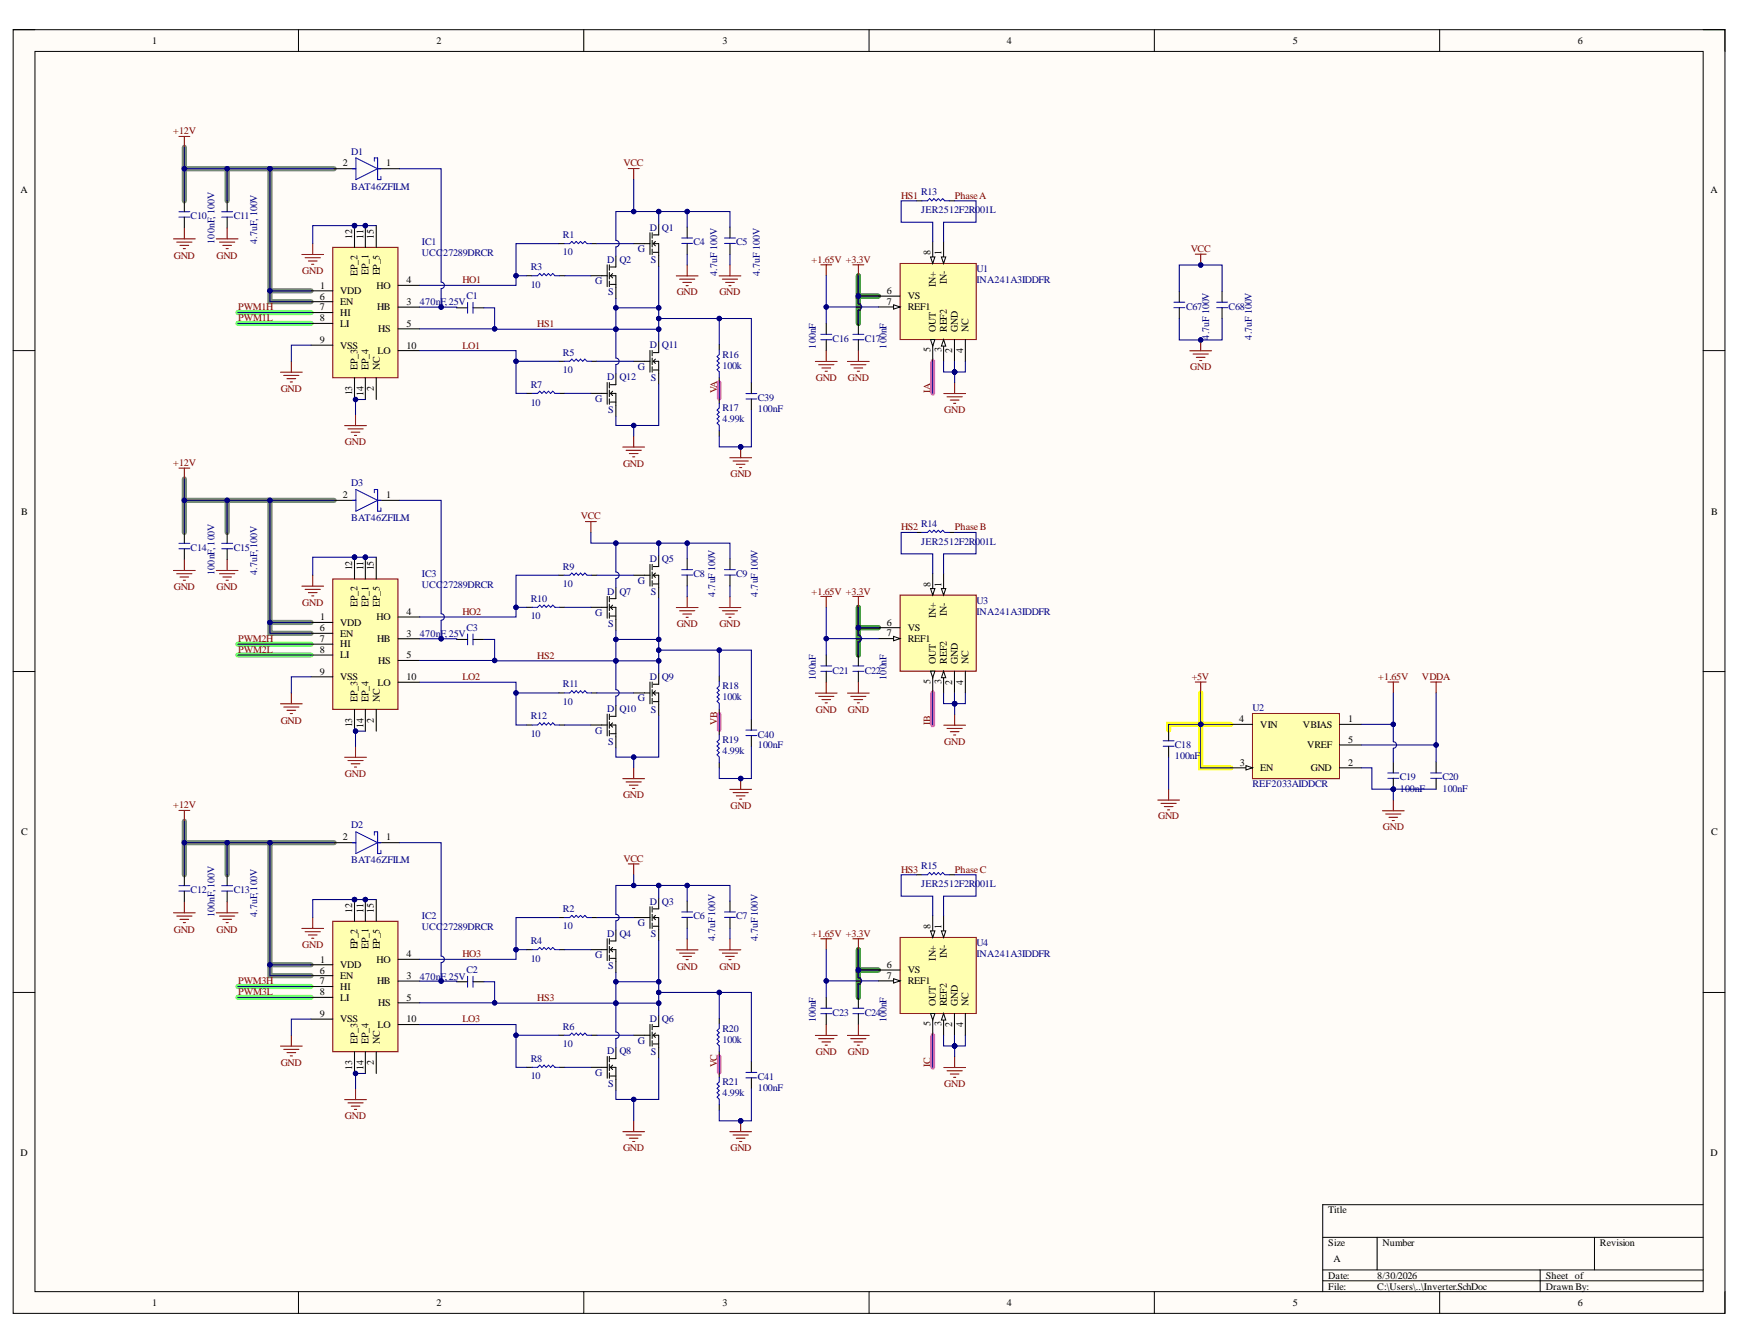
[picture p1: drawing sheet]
<svg xmlns="http://www.w3.org/2000/svg" width="279mm" height="216mm" viewBox="0 0 279 216" stroke-linecap="round" stroke-linejoin="round" font-family="sans-serif">
<defs><g id="words">
<g font-size="1.6">
<text x="24.5" y="7">1</text>
<text x="70.1" y="7">2</text>
<text x="116.1" y="7">3</text>
<text x="161.8" y="7">4</text>
<text x="207.7" y="7">5</text>
<text x="253.5" y="7">6</text>
<text x="55.1" y="26.7">2</text>
<text x="62" y="26.7">1</text>
<text x="3.3" y="31">A</text>
<text x="274.8" y="31">A</text>
<text x="56.6" y="38.3" transform="rotate(-90 56.6 38.3)">12</text>
<text x="58.4" y="38.3" transform="rotate(-90 58.4 38.3)">11</text>
<text x="60.1" y="38.3" transform="rotate(-90 60.1 38.3)">15</text>
<text x="149.5" y="40.9" transform="rotate(-90 149.5 40.9)">8</text>
<text x="151.3" y="40.9" transform="rotate(-90 151.3 40.9)">1</text>
<text x="51.4" y="46.4">1</text>
<text x="54.7" y="47.2">VDD</text>
<text x="57.5" y="44.3" transform="rotate(-90 57.5 44.3)">EP_2</text>
<text x="59.2" y="44.2" transform="rotate(-90 59.2 44.2)">EP_1</text>
<text x="60.5" y="46.4">HO</text>
<text x="61" y="44.2" transform="rotate(-90 61 44.2)">EP_5</text>
<text x="65.3" y="45.5">4</text>
<text x="142.5" y="47.2">6</text>
<text x="150.4" y="46.1" transform="rotate(-90 150.4 46.1)">IN+</text>
<text x="152.1" y="45.7" transform="rotate(-90 152.1 45.7)">IN-</text>
<text x="51.4" y="48.1">6</text>
<text x="51.4" y="49.8">7</text>
<text x="51.4" y="51.6">8</text>
<text x="54.7" y="49">EN</text>
<text x="54.7" y="50.8">HI</text>
<text x="54.7" y="52.5">LI</text>
<text x="60.6" y="49.8">HB</text>
<text x="60.8" y="53.4">HS</text>
<text x="65.3" y="49">3</text>
<text x="65.3" y="52.5">5</text>
<text x="142.5" y="49">7</text>
<text x="145.9" y="49.8">REF1</text>
<text x="145.9" y="48.1">VS</text>
<text x="150.4" y="53.3" transform="rotate(-90 150.4 53.3)">OUT</text>
<text x="152.1" y="53.3" transform="rotate(-90 152.1 53.3)">REF2</text>
<text x="153.9" y="53.3" transform="rotate(-90 153.9 53.3)">GND</text>
<text x="155.6" y="53.3" transform="rotate(-90 155.6 53.3)">NC</text>
<text x="51.4" y="55.1">9</text>
<text x="54.7" y="56">VSS</text>
<text x="57.5" y="59.5" transform="rotate(-90 57.5 59.5)">EP_3</text>
<text x="59.2" y="59.5" transform="rotate(-90 59.2 59.5)">EP_4</text>
<text x="60.7" y="56.8">LO</text>
<text x="61" y="59.5" transform="rotate(-90 61 59.5)">NC</text>
<text x="65.3" y="56">10</text>
<text x="149.5" y="56.6" transform="rotate(-90 149.5 56.6)">5</text>
<text x="151.3" y="56.6" transform="rotate(-90 151.3 56.6)">3</text>
<text x="153" y="56.7" transform="rotate(-90 153 56.7)">2</text>
<text x="154.8" y="56.7" transform="rotate(-90 154.8 56.7)">4</text>
<text x="56.6" y="63.5" transform="rotate(-90 56.6 63.5)">13</text>
<text x="58.4" y="63.6" transform="rotate(-90 58.4 63.6)">14</text>
<text x="60.1" y="62.8" transform="rotate(-90 60.1 62.8)">2</text>
<text x="3.4" y="82.7">B</text>
<text x="55.1" y="80">2</text>
<text x="62" y="80">1</text>
<text x="274.9" y="82.7">B</text>
<text x="56.6" y="91.6" transform="rotate(-90 56.6 91.6)">12</text>
<text x="58.4" y="91.6" transform="rotate(-90 58.4 91.6)">11</text>
<text x="60.1" y="91.6" transform="rotate(-90 60.1 91.6)">15</text>
<text x="149.5" y="94.2" transform="rotate(-90 149.5 94.2)">8</text>
<text x="151.3" y="94.2" transform="rotate(-90 151.3 94.2)">1</text>
<text x="51.4" y="101.3">6</text>
<text x="51.4" y="99.7">1</text>
<text x="54.7" y="100.5">VDD</text>
<text x="57.5" y="97.5" transform="rotate(-90 57.5 97.5)">EP_2</text>
<text x="59.2" y="97.5" transform="rotate(-90 59.2 97.5)">EP_1</text>
<text x="60.5" y="99.7">HO</text>
<text x="61" y="97.5" transform="rotate(-90 61 97.5)">EP_5</text>
<text x="65.3" y="98.8">4</text>
<text x="142.5" y="100.5">6</text>
<text x="145.9" y="101.3">VS</text>
<text x="150.4" y="99.3" transform="rotate(-90 150.4 99.3)">IN+</text>
<text x="152.1" y="99" transform="rotate(-90 152.1 99)">IN-</text>
<text x="51.4" y="103.1">7</text>
<text x="51.4" y="104.9">8</text>
<text x="54.7" y="102.3">EN</text>
<text x="54.7" y="104">HI</text>
<text x="54.7" y="105.7">LI</text>
<text x="60.6" y="103.1">HB</text>
<text x="60.8" y="106.6">HS</text>
<text x="65.3" y="102.3">3</text>
<text x="65.3" y="105.7">5</text>
<text x="142.5" y="102.2">7</text>
<text x="145.9" y="103.1">REF1</text>
<text x="150.4" y="106.6" transform="rotate(-90 150.4 106.6)">OUT</text>
<text x="152.1" y="106.6" transform="rotate(-90 152.1 106.6)">REF2</text>
<text x="153.9" y="106.6" transform="rotate(-90 153.9 106.6)">GND</text>
<text x="155.6" y="106.6" transform="rotate(-90 155.6 106.6)">NC</text>
<text x="51.4" y="108.4">9</text>
<text x="54.7" y="109.2">VSS</text>
<text x="57.5" y="112.8" transform="rotate(-90 57.5 112.8)">EP_3</text>
<text x="59.2" y="112.8" transform="rotate(-90 59.2 112.8)">EP_4</text>
<text x="60.7" y="110.1">LO</text>
<text x="61" y="112.8" transform="rotate(-90 61 112.8)">NC</text>
<text x="65.3" y="109.2">10</text>
<text x="149.5" y="109.9" transform="rotate(-90 149.5 109.9)">5</text>
<text x="151.3" y="109.9" transform="rotate(-90 151.3 109.9)">3</text>
<text x="153" y="110" transform="rotate(-90 153 110)">2</text>
<text x="154.8" y="110" transform="rotate(-90 154.8 110)">4</text>
<text x="56.6" y="116.8" transform="rotate(-90 56.6 116.8)">13</text>
<text x="58.4" y="116.9" transform="rotate(-90 58.4 116.9)">14</text>
<text x="60.1" y="116.1" transform="rotate(-90 60.1 116.1)">2</text>
<text x="199.1" y="116">4</text>
<text x="202.5" y="116.9">VIN</text>
<text x="209.3" y="116.9">VBIAS</text>
<text x="216.6" y="116">1</text>
<text x="216.6" y="119.4">5</text>
<text x="199.2" y="123">3</text>
<text x="202.5" y="123.8">EN</text>
<text x="210" y="120.2">VREF</text>
<text x="210.6" y="123.8">GND</text>
<text x="216.6" y="123">2</text>
<text x="3.4" y="134.2">C</text>
<text x="55.1" y="135">2</text>
<text x="62" y="135">1</text>
<text x="274.9" y="134.2">C</text>
<text x="56.6" y="146.6" transform="rotate(-90 56.6 146.6)">12</text>
<text x="58.4" y="146.6" transform="rotate(-90 58.4 146.6)">11</text>
<text x="60.1" y="146.6" transform="rotate(-90 60.1 146.6)">15</text>
<text x="149.5" y="149.2" transform="rotate(-90 149.5 149.2)">8</text>
<text x="151.3" y="149.2" transform="rotate(-90 151.3 149.2)">1</text>
<text x="51.4" y="154.6">1</text>
<text x="54.7" y="155.5">VDD</text>
<text x="57.5" y="152.5" transform="rotate(-90 57.5 152.5)">EP_2</text>
<text x="59.2" y="152.4" transform="rotate(-90 59.2 152.4)">EP_1</text>
<text x="60.5" y="154.6">HO</text>
<text x="61" y="152.5" transform="rotate(-90 61 152.5)">EP_5</text>
<text x="65.3" y="153.8">4</text>
<text x="142.5" y="155.5">6</text>
<text x="150.4" y="154.3" transform="rotate(-90 150.4 154.3)">IN+</text>
<text x="152.1" y="154" transform="rotate(-90 152.1 154)">IN-</text>
<text x="51.4" y="156.4">6</text>
<text x="51.4" y="158.1">7</text>
<text x="51.4" y="159.9">8</text>
<text x="54.7" y="157.3">EN</text>
<text x="54.7" y="159">HI</text>
<text x="54.7" y="160.7">LI</text>
<text x="60.6" y="158.1">HB</text>
<text x="60.8" y="161.6">HS</text>
<text x="65.3" y="157.3">3</text>
<text x="65.3" y="160.7">5</text>
<text x="142.5" y="157.3">7</text>
<text x="145.9" y="158.1">REF1</text>
<text x="145.9" y="156.3">VS</text>
<text x="150.4" y="161.6" transform="rotate(-90 150.4 161.6)">OUT</text>
<text x="152.1" y="161.6" transform="rotate(-90 152.1 161.6)">REF2</text>
<text x="153.9" y="161.6" transform="rotate(-90 153.9 161.6)">GND</text>
<text x="155.6" y="161.6" transform="rotate(-90 155.6 161.6)">NC</text>
<text x="51.4" y="163.4">9</text>
<text x="54.7" y="164.2">VSS</text>
<text x="57.5" y="167.8" transform="rotate(-90 57.5 167.8)">EP_3</text>
<text x="59.2" y="167.8" transform="rotate(-90 59.2 167.8)">EP_4</text>
<text x="60.7" y="165.1">LO</text>
<text x="61" y="167.8" transform="rotate(-90 61 167.8)">NC</text>
<text x="65.3" y="164.2">10</text>
<text x="149.5" y="164.9" transform="rotate(-90 149.5 164.9)">5</text>
<text x="151.3" y="164.9" transform="rotate(-90 151.3 164.9)">3</text>
<text x="153" y="165" transform="rotate(-90 153 165)">2</text>
<text x="154.8" y="165" transform="rotate(-90 154.8 165)">4</text>
<text x="56.6" y="171.8" transform="rotate(-90 56.6 171.8)">13</text>
<text x="58.4" y="171.9" transform="rotate(-90 58.4 171.9)">14</text>
<text x="60.1" y="171.1" transform="rotate(-90 60.1 171.1)">2</text>
<text x="3.3" y="185.7">D</text>
<text x="274.8" y="185.7">D</text>
<text x="213.4" y="194.9">Title</text>
<text x="213.4" y="200.2">Size</text>
<text x="214.2" y="202.8">A</text>
<text x="222.1" y="200.2">Number</text>
<text x="257.1" y="200.2">Revision</text>
<text x="24.5" y="209.8">1</text>
<text x="70.1" y="209.8">2</text>
<text x="116.1" y="209.8">3</text>
<text x="161.8" y="209.8">4</text>
<text x="207.7" y="209.8">5</text>
<text x="213.4" y="205.4">Date:</text>
<text x="213.4" y="207.2">File:</text>
<text x="221.3" y="205.4">8/30/2026</text>
<text x="221.3" y="207.2">C:\Users\..\Inverter.SchDoc</text>
<text x="248.3" y="205.4">Sheet of</text>
<text x="248.3" y="207.2">Drawn By:</text>
<text x="253.5" y="209.8">6</text>
</g>
<g font-size="1.6" fill="#800000">
<text x="27.8" y="21.6">+12V</text>
<text x="100.2" y="26.7">VCC</text>
<text x="144.8" y="31.9">HS1</text>
<text x="153.4" y="31.9">PhaseA</text>
<text x="27.9" y="41.5">GND</text>
<text x="34.8" y="41.5">GND</text>
<text x="191.3" y="40.4">VCC</text>
<text x="48.6" y="44">GND</text>
<text x="74.3" y="45.5">HO1</text>
<text x="108.7" y="47.5">GND</text>
<text x="115.6" y="47.5">GND</text>
<text x="130.4" y="42.2">+1.65V +3.3V</text>
<text x="38.2" y="49.8">PWM1H</text>
<text x="38.2" y="51.6">PWM1L</text>
<text x="86.3" y="52.5">HS1</text>
<text x="74.3" y="56">LO1</text>
<text x="191.2" y="59.5">GND</text>
<text x="45.1" y="62.9">GND</text>
<text x="115.2" y="63.2" transform="rotate(-90 115.2 63.2)">VA</text>
<text x="131.1" y="61.2">GND</text>
<text x="136.2" y="61.2">GND</text>
<text x="149.5" y="63.2" transform="rotate(-90 149.5 63.2)">IA</text>
<text x="55.4" y="71.5">GND</text>
<text x="151.7" y="66.3">GND</text>
<text x="27.8" y="74.9">+12V</text>
<text x="100.1" y="75">GND</text>
<text x="117.4" y="76.6">GND</text>
<text x="93.3" y="83.4">VCC</text>
<text x="144.8" y="85.2">HS2</text>
<text x="153.4" y="85.2">PhaseB</text>
<text x="27.9" y="94.7">GND</text>
<text x="34.8" y="94.7">GND</text>
<text x="130.4" y="95.5">+1.65V +3.3V</text>
<text x="48.6" y="97.3">GND</text>
<text x="74.3" y="98.8">HO2</text>
<text x="108.7" y="100.8">GND</text>
<text x="115.6" y="100.8">GND</text>
<text x="38.2" y="103.1">PWM2H</text>
<text x="38.2" y="104.9">PWM2L</text>
<text x="86.3" y="105.8">HS2</text>
<text x="74.3" y="109.2">LO2</text>
<text x="191.5" y="109.2">+5V</text>
<text x="221.4" y="109.2">+1.65V</text>
<text x="228.5" y="109.2">VDDA</text>
<text x="45.1" y="116.2">GND</text>
<text x="115.2" y="116.5" transform="rotate(-90 115.2 116.5)">VB</text>
<text x="131.1" y="114.5">GND</text>
<text x="136.2" y="114.5">GND</text>
<text x="149.5" y="116.5" transform="rotate(-90 149.5 116.5)">IB</text>
<text x="151.7" y="119.6">GND</text>
<text x="55.4" y="124.8">GND</text>
<text x="27.8" y="129.9">+12V</text>
<text x="100.1" y="128.2">GND</text>
<text x="117.4" y="129.9">GND</text>
<text x="186.1" y="131.6">GND</text>
<text x="222.2" y="133.4">GND</text>
<text x="100.2" y="138.4">VCC</text>
<text x="144.8" y="140.2">HS3</text>
<text x="153.4" y="140.2">PhaseC</text>
<text x="27.9" y="149.8">GND</text>
<text x="34.8" y="149.8">GND</text>
<text x="48.6" y="152.3">GND</text>
<text x="74.3" y="153.8">HO3</text>
<text x="108.7" y="155.7">GND</text>
<text x="115.6" y="155.7">GND</text>
<text x="130.4" y="150.5">+1.65V +3.3V</text>
<text x="38.2" y="158.1">PWM3H</text>
<text x="38.2" y="159.9">PWM3L</text>
<text x="86.3" y="160.8">HS3</text>
<text x="74.3" y="164.2">LO3</text>
<text x="45.1" y="171.2">GND</text>
<text x="115.2" y="171.5" transform="rotate(-90 115.2 171.5)">VC</text>
<text x="131.1" y="169.4">GND</text>
<text x="136.2" y="169.4">GND</text>
<text x="149.5" y="171.5" transform="rotate(-90 149.5 171.5)">IC</text>
<text x="55.4" y="179.8">GND</text>
<text x="151.7" y="174.6">GND</text>
<text x="100.1" y="184.9">GND</text>
<text x="117.4" y="184.9">GND</text>
</g>
<g font-size="1.6" fill="#000080">
<text x="56.4" y="24.9">D1</text>
<text x="30.6" y="35.2">C10</text>
<text x="37.6" y="35.2">C11</text>
<text x="56.4" y="30.5">BAT46ZFILM</text>
<text x="148" y="31.4">R13</text>
<text x="148" y="34.2">JER2512F2R001L</text>
<text x="34.4" y="39.2" transform="rotate(-90 34.4 39.2)">100nF, 100V</text>
<text x="41.3" y="39.2" transform="rotate(-90 41.3 39.2)">4.7uF, 100V</text>
<text x="67.8" y="39.4">IC1</text>
<text x="67.8" y="41.1">UCC</text>
<text x="71.2" y="41.1">27289DRCR</text>
<text x="90.5" y="38.2">R1</text>
<text x="90.5" y="41">10</text>
<text x="102.5" y="40.5">G</text>
<text x="104.4" y="37.1">D Q1</text>
<text x="111.4" y="39.4">C4</text>
<text x="118.3" y="39.4">C5</text>
<text x="85.3" y="43.4">R3</text>
<text x="85.3" y="46.2">10</text>
<text x="95.6" y="45.7">G</text>
<text x="97.6" y="42.2">D Q2</text>
<text x="97.7" y="47.5">S</text>
<text x="104.6" y="42.3">S</text>
<text x="115.2" y="44.3" transform="rotate(-90 115.2 44.3)">4.7uF 100V</text>
<text x="122.1" y="44.3" transform="rotate(-90 122.1 44.3)">4.7uF 100V</text>
<text x="156.9" y="43.7">U1</text>
<text x="156.9" y="45.4">INA241A3IDDFR</text>
<text x="67.4" y="49.1">470nF, 25V</text>
<text x="75" y="48.1">C1</text>
<text x="190.6" y="49.7">C67</text>
<text x="197.4" y="49.7">C68</text>
<text x="90.5" y="57.2">R5</text>
<text x="90.5" y="60">10</text>
<text x="102.5" y="59.5">G</text>
<text x="104.4" y="55.9">D Q11</text>
<text x="116.1" y="57.4">R16</text>
<text x="116.1" y="59.2">100k</text>
<text x="131.1" y="56" transform="rotate(-90 131.1 56)">100nF</text>
<text x="133.8" y="54.9">C16</text>
<text x="138.9" y="54.9">C17</text>
<text x="142.4" y="56" transform="rotate(-90 142.4 56)">100nF</text>
<text x="194.3" y="54.6" transform="rotate(-90 194.3 54.6)">4.7uF 100V</text>
<text x="201.1" y="54.6" transform="rotate(-90 201.1 54.6)">4.7uF 100V</text>
<text x="85.3" y="62.3">R7</text>
<text x="85.3" y="65.1">10</text>
<text x="95.6" y="64.6">G</text>
<text x="97.6" y="61.1">D Q12</text>
<text x="104.6" y="61.2">S</text>
<text x="121.8" y="64.5">C39</text>
<text x="97.7" y="66.3">S</text>
<text x="116.1" y="66.1">R17</text>
<text x="116.1" y="67.8">4.99k</text>
<text x="121.8" y="66.2">100nF</text>
<text x="56.4" y="78.1">D3</text>
<text x="56.4" y="83.7">BAT46ZFILM</text>
<text x="30.6" y="88.5">C14</text>
<text x="37.6" y="88.5">C15</text>
<text x="148" y="84.7">R14</text>
<text x="148" y="87.5">JER2512F2R001L</text>
<text x="34.4" y="92.4" transform="rotate(-90 34.4 92.4)">100nF,100V</text>
<text x="41.3" y="92.4" transform="rotate(-90 41.3 92.4)">4.7uF,100V</text>
<text x="67.8" y="92.6">IC3</text>
<text x="67.8" y="94.4">UCC</text>
<text x="71.2" y="94.4">27289DRCR</text>
<text x="90.5" y="91.5">R9</text>
<text x="90.5" y="94.3">10</text>
<text x="97.6" y="95.5">D Q7</text>
<text x="102.5" y="93.8">G</text>
<text x="104.4" y="90.3">D Q5</text>
<text x="104.6" y="95.5">S</text>
<text x="111.4" y="92.7">C8</text>
<text x="114.9" y="95.8" transform="rotate(-90 114.9 95.8)">4.7uF 100V</text>
<text x="118.3" y="92.7">C9</text>
<text x="121.8" y="95.8" transform="rotate(-90 121.8 95.8)">4.7uF 100V</text>
<text x="75" y="101.3">C3</text>
<text x="85.3" y="96.7">R10</text>
<text x="85.3" y="99.5">10</text>
<text x="95.6" y="99">G</text>
<text x="97.7" y="100.7">S</text>
<text x="156.9" y="97">U3</text>
<text x="156.9" y="98.7">INA241A3IDDFR</text>
<text x="67.4" y="102.4">470nF, 25V</text>
<text x="90.5" y="110.4">R11</text>
<text x="90.5" y="113.2">10</text>
<text x="102.5" y="112.7">G</text>
<text x="104.4" y="109.2">D Q9</text>
<text x="116.1" y="110.7">R18</text>
<text x="116.1" y="112.5">100k</text>
<text x="131.1" y="109.2" transform="rotate(-90 131.1 109.2)">100nF</text>
<text x="133.8" y="108.2">C21</text>
<text x="138.9" y="108.2">C22</text>
<text x="142.4" y="109.2" transform="rotate(-90 142.4 109.2)">100nF</text>
<text x="85.3" y="115.6">R12</text>
<text x="85.3" y="118.3">10</text>
<text x="95.6" y="117.8">G</text>
<text x="97.6" y="114.4">D Q10</text>
<text x="97.7" y="119.6">S</text>
<text x="104.6" y="114.5">S</text>
<text x="116.1" y="119.4">R19</text>
<text x="121.8" y="118.5">C40</text>
<text x="201.2" y="114.3">U2</text>
<text x="116.1" y="121.1">4.99k</text>
<text x="121.8" y="120.2">100nF</text>
<text x="188.8" y="120.2">C18</text>
<text x="188.8" y="122">100nF</text>
<text x="224.9" y="125.4">C19</text>
<text x="231.8" y="125.4">C20</text>
<text x="201.2" y="126.5">REF2033AIDDCR</text>
<text x="224.9" y="127.1">100nF</text>
<text x="231.8" y="127.1">100nF</text>
<text x="56.4" y="133.1">D2</text>
<text x="30.6" y="143.5">C12</text>
<text x="37.6" y="143.5">C13</text>
<text x="56.4" y="138.7">BAT46ZFILM</text>
<text x="148" y="139.7">R15</text>
<text x="148" y="142.5">JER2512F2R001L</text>
<text x="34.4" y="147.4" transform="rotate(-90 34.4 147.4)">100nF,100V</text>
<text x="41.3" y="147.4" transform="rotate(-90 41.3 147.4)">4.7uF,100V</text>
<text x="67.8" y="147.6">IC2</text>
<text x="67.8" y="149.4">UCC</text>
<text x="71.2" y="149.4">27289DRCR</text>
<text x="90.5" y="146.5">R2</text>
<text x="90.5" y="149.3">10</text>
<text x="102.5" y="148.8">G</text>
<text x="104.4" y="145.3">D Q3</text>
<text x="111.4" y="147.7">C6</text>
<text x="118.3" y="147.7">C7</text>
<text x="85.3" y="151.7">R4</text>
<text x="85.3" y="154.5">10</text>
<text x="95.6" y="154">G</text>
<text x="97.6" y="150.5">D Q4</text>
<text x="97.7" y="155.7">S</text>
<text x="104.6" y="150.6">S</text>
<text x="114.9" y="151.2" transform="rotate(-90 114.9 151.2)">4.7uF 100V</text>
<text x="121.8" y="151.2" transform="rotate(-90 121.8 151.2)">4.7uF 100V</text>
<text x="156.9" y="152">U4</text>
<text x="156.9" y="153.7">INA241A3IDDFR</text>
<text x="67.4" y="157.3">470nF, 25V</text>
<text x="75" y="156.3">C2</text>
<text x="90.5" y="165.5">R6</text>
<text x="102.5" y="167.7">G</text>
<text x="104.4" y="164.2">D Q6</text>
<text x="116.1" y="165.7">R20</text>
<text x="116.1" y="167.5">100k</text>
<text x="131.1" y="164.2" transform="rotate(-90 131.1 164.2)">100nF</text>
<text x="133.8" y="163.2">C23</text>
<text x="138.9" y="163.2">C24</text>
<text x="142.4" y="164.2" transform="rotate(-90 142.4 164.2)">100nF</text>
<text x="85.3" y="170.5">R8</text>
<text x="85.3" y="173.3">10</text>
<text x="90.5" y="168.3">10</text>
<text x="95.6" y="172.8">G</text>
<text x="97.6" y="169.4">D Q8</text>
<text x="104.6" y="169.4">S</text>
<text x="121.8" y="173.5">C41</text>
<text x="97.7" y="174.6">S</text>
<text x="116.1" y="174.4">R21</text>
<text x="116.1" y="176">4.99k</text>
<text x="121.8" y="175.3">100nF</text>
</g>
</g></defs>
<path d="M2.1 4.8h275v206.2h-275z" fill-rule="evenodd" fill="#fffcf8"/>
<path d="M2.1 4.8h275v206.2h-275z" fill="none" stroke="#000" stroke-width=".16"/>
<path d="M5.6 8.3h268v199.2h-268z" fill-rule="evenodd" fill="#fffcf8"/>
<g fill="none" stroke="#000" stroke-width=".16">
<path d="M2.1 4.8h3.5M5.6 8.3h268v199.2h-268zM48 4.8v3.5M93.8 4.8v3.5M139.6 4.8v3.5M185.5 4.8v3.5M231.3 4.8v3.5M273.6 4.8h3.5v3.5M2.1 56.3h3.5M273.6 56.3h3.5M2.1 107.9h3.5M273.6 107.9h3.5"/>
<path d="M2.1 159.4h3.5M273.6 159.4h3.5M212.5 198.8h61.1M221.3 198.8v5.2M256.2 198.8v5.2M273.6 193.5h-61.1v14M48 207.5v3.5M93.8 207.5v3.5M139.6 207.5v3.5M185.5 207.5v3.5M212.5 204h61.1M212.5 205.7h61.1"/>
<path d="M231.3 207.5v3.5M247.5 204v3.5M277.1 207.5v3.5"/>
</g>
<g fill="none" stroke="#758b76" stroke-width=".84">
<path d="M29.6 23.7v3.4M36.5 27.1v5.2M43.4 27.1h-13.8v5.2M43.4 27.1v21.4h6.6M43.4 27.1h10.3M43.4 46.7h6.6M29.6 76.9v3.5M36.5 80.4v5.1M43.4 80.4h-13.8v5.1M43.4 100v1.7h6.6M53.7 80.4h-10.3v19.6h6.6M29.6 131.9v3.5"/>
<path d="M36.5 135.4v5.1M43.4 135.4h-13.8v5.1M53.7 135.4h-10.3v19.6h6.6M43.4 155v1.7h6.6"/>
</g>
<path d="M187.8 117.3v-.9h5.1v6.9h4.8M192.9 111.3v5.1h4.8" fill="none" stroke="#ff0" stroke-width=".84"/>
<path d="M137.9 44.3v3.3h3.2M137.9 47.6v4.4M137.9 97.6v3.2h3.2M137.9 100.8v4.4M137.9 152.6v3.2h3.2M137.9 155.8v4.4" fill="none" stroke="#008000" stroke-width=".84"/>
<path d="M38.2 50.2h11.8M38.2 52h11.8M38.2 103.5h11.8M38.2 105.2h11.8M38.2 158.5h11.8M38.2 160.2h11.8" fill="none" stroke="#6eff6e" stroke-width=".84"/>
<path d="M149.9 58v5.2M115.6 61.5v2.5M115.6 114.7v2.5M149.9 111.3v5.2M115.6 169.7v2.5M149.9 166.3v5.2" fill="none" stroke="#ff6eff" stroke-width=".84"/>
<g fill="none" stroke="#00f" stroke-width=".17">
<path d="M56.7 27.1h.5M57.2 25.4l3.5 1.7-3.5 1.8zM60.1 25.9v-.5h.6v3.5h.5v-.6M60.7 27.1h.5M75.1 48.6v1.7M76 48.6v1.7M57.2 78.6l3.5 1.8-3.5 1.7zM60.1 79.2v-.6h.6v3.5h.5v-.5M56.7 80.4h.5M60.7 80.4h.5M75.1 101.8v1.8M76 101.8v1.8"/>
<path d="M56.7 135.4h.5M57.2 133.6l3.5 1.8-3.5 1.7zM60.1 134.1v-.5h.6v3.5h.5v-.5M60.7 135.4h.5M75.1 156.8v1.8M76 156.8v1.8"/>
</g>
<path d="M53.7 27.1h3.5M60.7 27.1h3.5M73.4 49.4h1.7M76 49.4h1.8M53.7 80.4h3.5M60.7 80.4h3.5M73.4 102.7h1.7M76 102.7h1.8M53.7 135.4h3.5M60.7 135.4h3.5M73.4 157.7h1.7M76 157.7h1.8" fill="none" stroke="#000" stroke-width=".17"/>
<circle cx="58.7" cy="89.5" r=".35" fill="#000080"/>
<circle cx="58.7" cy="89.5" r=".35" fill="none" stroke="#000080" stroke-width=".16"/>
<circle cx="57" cy="89.5" r=".35" fill="#000080"/>
<circle cx="57" cy="89.5" r=".35" fill="none" stroke="#000080" stroke-width=".16"/>
<path d="M53.5 93h10.4v21h-10.4z" fill-rule="evenodd" fill="#ffffb0"/>
<path d="M53.5 93h10.4v21h-10.4z" fill="none" stroke="#800000" stroke-width=".17"/>
<path d="M50 100h3.5M58.7 89.5v3.5M63.9 99.1h3.5M50 101.7h3.5M50 103.5h3.5M50 105.2h3.5M50 108.7h3.5M60.5 114v3.5M63.9 102.6h3.5M63.9 106.1h3.5M63.9 109.6h3.5" fill="none" stroke="#000" stroke-width=".17"/>
<circle cx="58.7" cy="89.5" r=".35" fill="#000080"/>
<circle cx="58.7" cy="89.5" r=".35" fill="none" stroke="#000080" stroke-width=".16"/>
<path d="M57 89.5v3.5" fill="none" stroke="#000" stroke-width=".17"/>
<circle cx="57" cy="89.5" r=".35" fill="#000080"/>
<circle cx="57" cy="89.5" r=".35" fill="none" stroke="#000080" stroke-width=".16"/>
<path d="M60.5 89.5v3.5M57 114v3.5M58.7 114v3.5" fill="none" stroke="#000" stroke-width=".17"/>
<circle cx="58.7" cy="36.2" r=".35" fill="#000080"/>
<circle cx="58.7" cy="36.2" r=".35" fill="none" stroke="#000080" stroke-width=".16"/>
<circle cx="57" cy="36.2" r=".35" fill="#000080"/>
<circle cx="57" cy="36.2" r=".35" fill="none" stroke="#000080" stroke-width=".16"/>
<path d="M53.5 39.7h10.4v21h-10.4z" fill-rule="evenodd" fill="#ffffb0"/>
<path d="M53.5 39.7h10.4v21h-10.4z" fill="none" stroke="#800000" stroke-width=".17"/>
<path d="M58.7 36.2v3.5M50 46.7h3.5M50 48.5h3.5M50 50.2h3.5M50 52h3.5M50 55.4h3.5M63.9 49.3h3.5M63.9 45.8h3.5M63.9 52.8h3.5M63.9 56.3h3.5M60.5 60.7v3.5" fill="none" stroke="#000" stroke-width=".17"/>
<circle cx="58.7" cy="36.2" r=".35" fill="#000080"/>
<circle cx="58.7" cy="36.2" r=".35" fill="none" stroke="#000080" stroke-width=".16"/>
<path d="M57 36.2v3.5" fill="none" stroke="#000" stroke-width=".17"/>
<circle cx="57" cy="36.2" r=".35" fill="#000080"/>
<circle cx="57" cy="36.2" r=".35" fill="none" stroke="#000080" stroke-width=".16"/>
<path d="M60.5 36.2v3.5M57 60.7v3.5M58.7 60.7v3.5" fill="none" stroke="#000" stroke-width=".17"/>
<circle cx="58.7" cy="144.5" r=".35" fill="#000080"/>
<circle cx="58.7" cy="144.5" r=".35" fill="none" stroke="#000080" stroke-width=".16"/>
<circle cx="57" cy="144.5" r=".35" fill="#000080"/>
<circle cx="57" cy="144.5" r=".35" fill="none" stroke="#000080" stroke-width=".16"/>
<path d="M53.5 148h10.4v20.9h-10.4z" fill-rule="evenodd" fill="#ffffb0"/>
<path d="M53.5 148h10.4v20.9h-10.4z" fill="none" stroke="#800000" stroke-width=".17"/>
<path d="M50 155h3.5M50 156.7h3.5M50 158.5h3.5M58.7 144.5v3.5M63.9 157.6h3.5M63.9 154.1h3.5M50 160.2h3.5M50 163.7h3.5M60.5 168.9v3.5M63.9 161.1h3.5M63.9 164.6h3.5" fill="none" stroke="#000" stroke-width=".17"/>
<circle cx="58.7" cy="144.5" r=".35" fill="#000080"/>
<circle cx="58.7" cy="144.5" r=".35" fill="none" stroke="#000080" stroke-width=".16"/>
<path d="M57 144.5v3.5" fill="none" stroke="#000" stroke-width=".17"/>
<circle cx="57" cy="144.5" r=".35" fill="#000080"/>
<circle cx="57" cy="144.5" r=".35" fill="none" stroke="#000080" stroke-width=".16"/>
<g fill="none" stroke="#000" stroke-width=".17">
<path d="M29.6 32.3v1.7M29.6 34.9v1.7M36.5 32.3v1.7M36.5 34.9v1.7M89.8 39.1h.9M95 39.1h.9M101.8 39.1h2.6M104.4 37.4v3.5M104.8 37.4v.9M104.8 38.6v1.1M105 39.1h.8v3.7M105 39.1l.3 .4"/>
<path d="M105.3 38.8l-.3 .3M105.8 36v1.7h-.8M110.4 36.5v1.7M110.4 39.1v1.8M117.3 36.5v1.7M117.3 39.1v1.8M147.3 32.3h.8M152.5 32.3h.9M84.6 44.3h.9M89.8 58h.9M89.9 44.3h.8M94.9 44.3h2.7"/>
<path d="M95 58h.9M97.6 42.5v3.5M97.9 42.5v.9M97.9 43.8v1M97.9 45.2v.8M98.1 44.3h.9v3.7M98.1 44.3l.3 .3M98.1 45.7h.9M98.4 43.9l-.3 .4M99 41.1v1.8h-.9M101.8 58h2.6M104.4 56.3v3.5"/>
<path d="M104.8 40v.9M104.8 56.3v.9M104.8 57.5v1.1M104.8 58.9v.9M105 58h.8v3.7M105 40.5h.8M105 58l.3 .4M105 59.4h.8M105.3 57.7l-.3 .3M105.8 54.9v1.7h-.8M84.6 63.2h.9M89.9 63.2h.8"/>
<path d="M94.9 63.2h2.7M97.6 61.4v3.5M97.9 61.4v.9M97.9 62.7v1M97.9 64.1v.8M98.1 63.2h.9v3.7M98.1 63.2l.3 .3M98.1 64.6h.9M98.4 62.8l-.3 .4M99 60.1v1.7h-.9M29.6 85.5v1.8M29.6 88.2v1.7"/>
<path d="M36.5 85.5v1.8M36.5 88.2v1.7M84.6 97.6h.9M89.8 92.4h.9M89.9 97.6h.8M94.9 97.6h2.7M95 92.4h.9M97.6 95.8v3.5M97.9 95.8v.9M97.9 97v1.1M97.9 98.4v.9M98.1 97.6h.9v3.6"/>
<path d="M98.1 97.6l.3 .3M98.1 99h.9M98.4 97.2l-.3 .4M99 94.4v1.8h-.9M101.8 92.4h2.6M104.4 90.7v3.5M104.8 90.7v.8M104.8 91.9v1M104.8 93.3v.9M105 92.4h.8v3.7M105 92.4l.3 .4M105 93.8h.8"/>
<path d="M105.3 92.1l-.3 .3M105.8 89.3v1.7h-.8M110.4 89.8v1.7M110.4 92.4v1.7M117.3 89.8v1.7M117.3 92.4v1.7M84.6 116.5h.9M89.8 111.3h.9M89.9 116.5h.8M94.9 116.5h2.7M95 111.3h.9M97.6 114.7v3.5"/>
<path d="M97.9 114.7v.9M97.9 115.9v1.1M97.9 117.3v.9M98.1 116.5h.9v3.6M98.1 116.5l.3 .3M98.1 117.9h.9M98.4 116.1l-.3 .4M99 113.3v1.8h-.9M101.8 111.3h2.6M104.4 109.6v3.5M104.8 109.6v.8M104.8 110.8v1"/>
<path d="M104.8 112.2v.9M105 111.3h.8v3.7M105 111.3l.3 .4M105 112.7h.8M105.3 111l-.3 .3M105.8 108.2v1.7h-.8M29.6 140.5v1.8M29.6 143.1v1.8M36.5 140.5v1.8M36.5 143.1v1.8M60.5 144.5v3.5M84.6 152.6h.9"/>
<path d="M89.8 147.4h.9M89.9 152.6h.8M94.9 152.6h2.7M95 147.4h.9M97.6 150.8v3.5M97.9 150.8v.9M97.9 152v1.1M97.9 153.4v.9M98.1 152.6h.9v3.6M98.1 152.6l.3 .3M98.1 154h.9M98.4 152.2l-.3 .4"/>
<path d="M99 149.4v1.8h-.9M101.8 147.4h2.6M104.4 145.7v3.4M104.8 145.7v.8M104.8 146.9v1M104.8 148.3v.8M105 147.4h.8v3.7M105 147.4l.3 .3M105 148.8h.8M105.3 147l-.3 .4M105.8 144.3v1.7h-.8M110.4 144.8v1.7"/>
<path d="M110.4 147.4v1.7M117.3 144.8v1.7M117.3 147.4v1.7M57 168.9v3.5M58.7 168.9v3.5M84.6 171.5h.9M89.8 166.3h.9M89.9 171.5h.8M94.9 171.5h2.7M95 166.3h.9M97.6 169.7v3.5M97.9 169.7v.9"/>
<path d="M97.9 170.9v1.1M97.9 172.3v.9M98.1 171.5h.9v3.6M98.1 171.5l.3 .3M98.1 172.9h.9M98.4 171.1l-.3 .4M99 168.3v1.8h-.9M101.8 166.3h2.6M104.4 164.6v3.4M104.8 164.6v.8M104.8 165.8v1M104.8 167.2v.8"/>
<path d="M105 166.3h.8v3.7M105 166.3l.3 .4M105 167.7h.8M105.3 166l-.3 .3M105.8 163.2v1.7h-.8"/>
</g>
<g fill="none" stroke="#800000" stroke-width=".17">
<path d="M27.9 38.4h3.5M28.4 38.9h2.4M28.7 21.9h1.8M28.9 39.4h1.4M29.4 39.9h.4M29.6 21.9v1.8M29.6 36.6v1.8M34.8 38.4h3.4M35.3 38.9h2.4M35.8 39.4h1.4M36.3 39.9h.4M36.5 36.6v1.8"/>
<path d="M100.9 27.1h1.8M101.8 27.1v1.7M45.1 59.8h3.5M46.8 58v1.8M108.7 44.3h3.5M109.2 44.8h2.4M109.7 45.4h1.4M110.2 45.9h.4M110.4 42.6v1.7M115.5 44.3h3.5M116.1 44.8h2.4M116.6 45.4h1.4"/>
<path d="M117.1 45.9h.4M117.3 42.6v1.7M28.7 75.2h1.8M29.6 75.2v1.7M45.6 60.3h2.4M46.1 60.8h1.4M46.6 61.4h.4M100.1 71.8h3.5M100.6 72.3h2.4M101.1 72.9h1.4M101.6 73.4h.4M101.8 70.1v1.7"/>
<path d="M27.9 91.6h3.5M28.4 92.2h2.4M28.9 92.7h1.4M29.4 93.2h.4M29.6 89.9v1.7M34.8 91.6h3.4M35.3 92.2h2.4M35.8 92.7h1.4M36.3 93.2h.4M36.5 89.9v1.7M94.1 83.8h1.7M94.9 83.8v1.7"/>
<path d="M108.7 97.6h3.5M109.2 98.1h2.4M109.7 98.6h1.4M110.2 99.2h.4M110.4 95.8v1.8M115.5 97.6h3.5M116.1 98.1h2.4M116.6 98.6h1.4M117.1 99.2h.4M117.3 95.8v1.8M45.1 113.1h3.5M45.6 113.6h2.4"/>
<path d="M46.1 114.1h1.4M46.6 114.6h.4M46.8 111.3v1.8M28.7 130.2h1.8M29.6 130.2v1.7M100.1 125.1h3.5M100.6 125.6h2.4M100.9 138.8h1.8M101.1 126.1h1.4M101.6 126.7h.4M101.8 123.3v1.8M101.8 138.8v1.7"/>
<path d="M27.9 146.6h3.5M28.4 147.2h2.4M28.9 147.7h1.4M29.4 148.2h.4M29.6 144.9v1.7M34.8 146.6h3.4M35.3 147.2h2.4M35.8 147.7h1.4M36.3 148.2h.4M36.5 144.9v1.7M108.7 152.6h3.5M109.2 153.1h2.4"/>
<path d="M109.7 153.6h1.4M110.2 154.2h.4M110.4 150.8v1.8M115.5 152.6h3.5M116.1 153.1h2.4M116.6 153.6h1.4M117.1 154.2h.4M117.3 150.8v1.8M45.1 168h3.5M45.6 168.6h2.4M46.1 169.1h1.4M46.6 169.6h.4"/>
<path d="M46.8 166.3v1.7M100.1 181.8h3.5M100.6 182.3h2.4M101.1 182.8h1.4M101.6 183.4h.4M101.8 180.1v1.7"/>
</g>
<g fill="none" stroke="#00f" stroke-width=".17">
<path d="M28.7 34.9h1.8M28.7 34h1.8M35.6 34.9h1.8M35.6 34h1.8M90.7 39.1h.8l.4-.3 .3 .3 .4-.3 .3 .3 .4-.3 .3 .3 .4-.3 .3 .3h.7M109.5 39.1h1.8M109.5 38.2h1.8M116.4 39.1h1.8M116.4 38.2h1.8M148.1 32.3h.9l.4-.4 .3 .4 .4-.4 .3 .4 .4-.4 .3 .4 .4-.4 .3 .4h.7M85.5 44.3h.9l.3-.4 .4 .4 .3-.4 .4 .4 .3-.4 .4 .4 .3-.4 .4 .4h.7M90.7 58h.8l.4-.3 .3 .3 .4-.3 .3 .3 .4-.3 .3 .3 .4-.3 .3 .3h.7"/>
<path d="M85.5 63.2h.9l.3-.4 .4 .4 .3-.4 .4 .4 .3-.4 .4 .4 .3-.4 .4 .4h.7M28.7 88.2h1.8M28.7 87.3h1.8M35.6 88.2h1.8M35.6 87.3h1.8M85.5 97.6h.9l.3-.4 .4 .4 .3-.4 .4 .4 .3-.4 .4 .4 .3-.4 .4 .4h.7M90.7 92.4h.8l.4-.3 .3 .3 .4-.3 .3 .3 .4-.3 .3 .3 .4-.3 .3 .3h.7M109.5 92.4h1.8M109.5 91.5h1.8M116.4 92.4h1.8M116.4 91.5h1.8M85.5 116.5h.9l.3-.4 .4 .4 .3-.4 .4 .4 .3-.4 .4 .4 .3-.4 .4 .4h.7"/>
<path d="M90.7 111.3h.8l.4-.3 .3 .3 .4-.3 .3 .3 .4-.3 .3 .3 .4-.3 .3 .3h.7M28.7 143.1h1.8M28.7 142.3h1.8M35.6 143.1h1.8M35.6 142.3h1.8M85.5 152.6h.9l.3-.4 .4 .4 .3-.4 .4 .4 .3-.4 .4 .4 .3-.4 .4 .4h.7M90.7 147.4h.8l.4-.4 .3 .4 .4-.4 .3 .4 .4-.4 .3 .4 .4-.4 .3 .4h.7M109.5 147.4h1.8M109.5 146.5h1.8M116.4 147.4h1.8M116.4 146.5h1.8M85.5 171.5h.9l.3-.4 .4 .4 .3-.4 .4 .4 .3-.4 .4 .4 .3-.4 .4 .4h.7"/>
<path d="M90.7 166.3h.8l.4-.3 .3 .3 .4-.3 .3 .3 .4-.3 .3 .3 .4-.3 .3 .3h.7"/>
</g>
<path d="M144.6 42.3h12.2v12.2h-12.2z" fill-rule="evenodd" fill="#ffffb0"/>
<path d="M144.6 42.3h12.2v12.2h-12.2z" fill="none" stroke="#800000" stroke-width=".17"/>
<path d="M149.9 38.8v3.5" fill="none" stroke="#000" stroke-width=".17"/>
<path d="M149.5 41.3h.7l-.3 1z" fill="#f8fcff"/>
<path d="M149.5 41.3h.7l-.3 1z" fill="none" stroke="#000" stroke-width=".16"/>
<path d="M151.6 38.8v3.5" fill="none" stroke="#000" stroke-width=".17"/>
<path d="M151.3 41.3h.7l-.4 1z" fill="#f8fcff"/>
<path d="M151.3 41.3h.7l-.4 1z" fill="none" stroke="#000" stroke-width=".16"/>
<path d="M141.1 49.3h3.5" fill="none" stroke="#000" stroke-width=".17"/>
<path d="M143.6 49l1 .3-1 .4z" fill="#f8fcff"/>
<path d="M143.6 49l1 .3-1 .4z" fill="none" stroke="#000" stroke-width=".16"/>
<path d="M151.6 54.5v3.5" fill="none" stroke="#000" stroke-width=".17"/>
<path d="M151.6 54.5l.4 1.1h-.7z" fill="#f8fcff"/>
<path d="M151.6 54.5l.4 1.1h-.7z" fill="none" stroke="#000" stroke-width=".16"/>
<path d="M141.1 47.6h3.5M149.9 54.5v3.5" fill="none" stroke="#000" stroke-width=".17"/>
<path d="M149.5 54.5h.7l-.3 1.1z" fill="#f8fcff"/>
<path d="M149.5 54.5h.7l-.3 1.1z" fill="none" stroke="#000" stroke-width=".16"/>
<path d="M153.4 54.5v3.5M155.1 54.5v3.5" fill="none" stroke="#000" stroke-width=".17"/>
<path d="M137 42.5h1.8M137.9 42.5v1.8M151.6 63.2h3.5M152.2 63.7h2.4M152.7 64.3h1.4M153.2 64.8h.4M153.4 61.5v1.7" fill="none" stroke="#800000" stroke-width=".17"/>
<path d="M201.2 114.6h14v10.5h-14z" fill-rule="evenodd" fill="#ffffb0"/>
<path d="M201.2 114.6h14v10.5h-14z" fill="none" stroke="#800000" stroke-width=".17"/>
<path d="M197.7 116.4h3.5M197.7 123.3h3.5" fill="none" stroke="#000" stroke-width=".17"/>
<path d="M200.2 123l1 .3-1 .4z" fill="#f8fcff"/>
<path d="M200.2 123l1 .3-1 .4z" fill="none" stroke="#000" stroke-width=".16"/>
<path d="M215.2 116.4h3.5M215.2 119.7h3.5M215.2 123.3h3.5M230.7 122.4v1.8M230.7 125v1.8" fill="none" stroke="#000" stroke-width=".17"/>
<path d="M192 109.6h1.8M192.9 109.6v1.7M223 109.6h1.7M223.9 109.6v1.7M229.9 109.6h1.7M230.7 109.6v1.7" fill="none" stroke="#800000" stroke-width=".17"/>
<path d="M229.9 125h1.7M229.9 124.2h1.7" fill="none" stroke="#00f" stroke-width=".17"/>
<circle cx="223.9" cy="126.8" r=".35" fill="#000080"/>
<circle cx="223.9" cy="126.8" r=".35" fill="none" stroke="#000080" stroke-width=".16"/>
<path d="M223 125h1.7M223 124.2h1.7" fill="none" stroke="#00f" stroke-width=".17"/>
<path d="M223.9 125v1.8" fill="none" stroke="#000" stroke-width=".17"/>
<circle cx="223.9" cy="126.8" r=".35" fill="#000080"/>
<circle cx="223.9" cy="126.8" r=".35" fill="none" stroke="#000080" stroke-width=".16"/>
<path d="M132.7 52v1.7M132.7 54.6v1.7M137.9 52v1.7M137.9 54.6v1.7M147.3 85.5h.8M152.5 85.5h.9M187.8 117.3v1.7M187.8 119.9v1.7M223.9 122.4v1.8" fill="none" stroke="#000" stroke-width=".17"/>
<path d="M131.9 54.6h1.7M131.9 53.7h1.7M137 54.6h1.8M137 53.7h1.8M148.1 85.5h.9l.4-.3 .3 .3 .4-.3 .3 .3 .4-.3 .3 .3 .4-.3 .3 .3h.7M186.9 119.9h1.7M186.9 119h1.7" fill="none" stroke="#00f" stroke-width=".17"/>
<g fill="none" stroke="#800000" stroke-width=".17">
<path d="M131 58.1h3.5M131.5 58.6h2.5M131.9 42.5h1.7M132.1 59.1h1.4M132.6 59.6h.3M132.7 42.5v1.8M132.7 56.3v1.8M136.2 58.1h3.5M136.7 58.6h2.4M137.2 59.1h1.4M137.7 59.6h.4M137.9 56.3v1.8"/>
<path d="M186 128.5h3.5M186.5 129.1h2.5M187.1 129.6h1.4M187.6 130.1h.3M187.8 126.8v1.7M222.1 130.2h3.5M222.6 130.8h2.5M223.2 131.3h1.4M223.7 131.8h.3M223.9 128.5v1.7"/>
</g>
<path d="M144.6 95.6h12.2v12.2h-12.2z" fill-rule="evenodd" fill="#ffffb0"/>
<path d="M144.6 95.6h12.2v12.2h-12.2z" fill="none" stroke="#800000" stroke-width=".17"/>
<path d="M149.9 92.1v3.5" fill="none" stroke="#000" stroke-width=".17"/>
<path d="M149.5 94.6h.7l-.3 1z" fill="#f8fcff"/>
<path d="M149.5 94.6h.7l-.3 1z" fill="none" stroke="#000" stroke-width=".16"/>
<path d="M151.6 92.1v3.5" fill="none" stroke="#000" stroke-width=".17"/>
<path d="M151.3 94.6h.7l-.4 1z" fill="#f8fcff"/>
<path d="M151.3 94.6h.7l-.4 1z" fill="none" stroke="#000" stroke-width=".16"/>
<path d="M141.1 102.6h3.5" fill="none" stroke="#000" stroke-width=".17"/>
<path d="M143.6 102.2l1 .4-1 .3z" fill="#f8fcff"/>
<path d="M143.6 102.2l1 .4-1 .3z" fill="none" stroke="#000" stroke-width=".16"/>
<path d="M151.6 107.8v3.5" fill="none" stroke="#000" stroke-width=".17"/>
<path d="M151.6 107.8l.4 1.1h-.7z" fill="#f8fcff"/>
<path d="M151.6 107.8l.4 1.1h-.7z" fill="none" stroke="#000" stroke-width=".16"/>
<path d="M141.1 100.8h3.5M149.9 107.8v3.5" fill="none" stroke="#000" stroke-width=".17"/>
<path d="M149.5 107.8h.7l-.3 1.1z" fill="#f8fcff"/>
<path d="M149.5 107.8h.7l-.3 1.1z" fill="none" stroke="#000" stroke-width=".16"/>
<path d="M132.7 105.2v1.8M132.7 107.8v1.8M137.9 105.2v1.8M137.9 107.8v1.8M153.4 107.8v3.5M155.1 107.8v3.5M147.3 140.5h.8M152.5 140.5h.9" fill="none" stroke="#000" stroke-width=".17"/>
<g fill="none" stroke="#800000" stroke-width=".17">
<path d="M131.9 95.8h1.7M132.7 95.8v1.8M137 95.8h1.8M137.9 95.8v1.8M131 111.3h3.5M131.5 111.9h2.5M132.1 112.4h1.4M132.6 112.9h.3M132.7 109.6v1.7M136.2 111.3h3.5M136.7 111.9h2.4M137.2 112.4h1.4"/>
<path d="M137.7 112.9h.4M137.9 109.6v1.7M151.6 116.5h3.5M152.2 117h2.4M152.7 117.5h1.4M153.2 118.1h.4M153.4 114.7v1.8"/>
</g>
<path d="M131.9 107.8h1.7M131.9 107h1.7M137 107.8h1.8M137 107h1.8M148.1 140.5h.9l.4-.3 .3 .3 .4-.3 .3 .3 .4-.3 .3 .3 .4-.3 .3 .3h.7" fill="none" stroke="#00f" stroke-width=".17"/>
<path d="M144.6 150.6h12.2v12.2h-12.2z" fill-rule="evenodd" fill="#ffffb0"/>
<path d="M144.6 150.6h12.2v12.2h-12.2z" fill="none" stroke="#800000" stroke-width=".17"/>
<path d="M149.9 147.1v3.5" fill="none" stroke="#000" stroke-width=".17"/>
<path d="M149.5 149.5h.7l-.3 1.1z" fill="#f8fcff"/>
<path d="M149.5 149.5h.7l-.3 1.1z" fill="none" stroke="#000" stroke-width=".16"/>
<path d="M151.6 147.1v3.5" fill="none" stroke="#000" stroke-width=".17"/>
<path d="M151.3 149.5h.7l-.4 1.1z" fill="#f8fcff"/>
<path d="M151.3 149.5h.7l-.4 1.1z" fill="none" stroke="#000" stroke-width=".16"/>
<path d="M141.1 157.6h3.5" fill="none" stroke="#000" stroke-width=".17"/>
<path d="M143.6 157.2l1 .4-1 .3z" fill="#f8fcff"/>
<path d="M143.6 157.2l1 .4-1 .3z" fill="none" stroke="#000" stroke-width=".16"/>
<path d="M151.6 162.8v3.5" fill="none" stroke="#000" stroke-width=".17"/>
<path d="M151.6 162.8l.4 1.1h-.7z" fill="#f8fcff"/>
<path d="M151.6 162.8l.4 1.1h-.7z" fill="none" stroke="#000" stroke-width=".16"/>
<path d="M141.1 155.8h3.5M149.9 162.8v3.5" fill="none" stroke="#000" stroke-width=".17"/>
<path d="M149.5 162.8h.7l-.3 1.1z" fill="#f8fcff"/>
<path d="M149.5 162.8h.7l-.3 1.1z" fill="none" stroke="#000" stroke-width=".16"/>
<path d="M115.6 163.6v.9M115.6 168.9v.8M115.6 172.2v.9M115.6 177.5v.8M132.7 160.2v1.8M132.7 162.8v1.8M137.9 160.2v1.8M137.9 162.8v1.8M153.4 162.8v3.5M155.1 162.8v3.5" fill="none" stroke="#000" stroke-width=".17"/>
<g fill="none" stroke="#800000" stroke-width=".17">
<path d="M131.9 150.8h1.7M132.7 150.8v1.8M137 150.8h1.8M137.9 150.8v1.8M131 166.3h3.5M131.5 166.9h2.5M132.1 167.4h1.4M132.6 167.9h.3M132.7 164.6v1.7M136.2 166.3h3.5M136.7 166.9h2.4M137.2 167.4h1.4"/>
<path d="M137.7 167.9h.4M137.9 164.6v1.7M151.6 171.5h3.5M152.2 172h2.4M152.7 172.5h1.4M153.2 173.1h.4M153.4 169.7v1.8M117.3 181.8h3.4M117.8 182.3h2.4M118.3 182.8h1.4M118.8 183.4h.4M119 180.1v1.7"/>
</g>
<path d="M115.6 164.5v.7l-.4 .3 .4 .4-.4 .3 .4 .4-.4 .3 .4 .4-.4 .3 .4 .4v.9M115.6 173.1v.7l-.4 .3 .4 .4-.4 .3 .4 .4-.4 .3 .4 .4-.4 .3 .4 .4v.9M131.9 162.8h1.7M131.9 162h1.7M137 162.8h1.8M137 162h1.8" fill="none" stroke="#00f" stroke-width=".17"/>
<circle cx="119" cy="180.1" r=".35" fill="#000080"/>
<circle cx="119" cy="180.1" r=".35" fill="none" stroke="#000080" stroke-width=".16"/>
<path d="M115.6 109.5v.7l-.4 .4 .4 .3-.4 .4 .4 .3-.4 .4 .4 .3-.4 .4 .4 .3v.9M115.6 118.1v.7l-.4 .3 .4 .4-.4 .3 .4 .4-.4 .3 .4 .4-.4 .3 .4 .4v.9" fill="none" stroke="#00f" stroke-width=".17"/>
<path d="M115.6 108.6v.9M115.6 113.9v.8M115.6 117.2v.9M115.6 122.5v.8" fill="none" stroke="#000" stroke-width=".17"/>
<path d="M117.3 126.8h3.5M117.8 127.3h2.4M118.3 127.9h1.4M118.8 128.4h.4M119 125.1v1.7" fill="none" stroke="#800000" stroke-width=".17"/>
<circle cx="119" cy="125.1" r=".35" fill="#000080"/>
<circle cx="119" cy="125.1" r=".35" fill="none" stroke="#000080" stroke-width=".16"/>
<path d="M115.6 56.2v.7l-.4 .4 .4 .3-.4 .4 .4 .3-.4 .4 .4 .3-.4 .4 .4 .3v.9M115.6 64.8v.7l-.4 .4 .4 .3-.4 .4 .4 .3-.4 .4 .4 .3-.4 .4 .4 .3v.9" fill="none" stroke="#00f" stroke-width=".17"/>
<path d="M115.6 55.4v.8M115.6 60.6v.9M115.6 64v.8M115.6 69.2v.9" fill="none" stroke="#000" stroke-width=".17"/>
<path d="M117.3 73.5h3.5M117.8 74.1h2.4M118.3 74.6h1.4M118.8 75.1h.4M119 71.8v1.7" fill="none" stroke="#800000" stroke-width=".17"/>
<circle cx="119" cy="71.8" r=".35" fill="#000080"/>
<circle cx="119" cy="71.8" r=".35" fill="none" stroke="#000080" stroke-width=".16"/>
<path d="M119.8 64.1h1.8M119.8 63.2h1.8M119.8 118.2h1.8M119.8 117.3h1.8M119.8 173.1h1.8M119.8 172.3h1.8" fill="none" stroke="#00f" stroke-width=".17"/>
<path d="M120.7 61.5v1.7M120.7 64.1v1.7M120.7 115.5v1.8M120.7 118.2v1.7M120.7 170.5v1.8M120.7 173.1v1.8" fill="none" stroke="#000" stroke-width=".17"/>
<g fill="none" stroke="#800000" stroke-width=".17">
<path d="M50.2 39.1v1.8M48.5 40.9h3.5M49 41.4h2.5M49.5 41.9h1.4M50.1 42.5h.3M55.4 68.4h3.5M55.9 68.9h2.4M56.4 69.4h1.4M56.9 69.9h.4M57.1 66.6v1.8M48.5 94.2h3.5M49 94.7h2.5"/>
<path d="M49.5 95.2h1.4M50.1 95.7h.3M50.2 92.4v1.8M57.1 119.9v1.7M55.4 121.6h3.5M55.9 122.2h2.4M56.4 122.7h1.4M56.9 123.2h.4M48.5 149.1h3.5M49 149.7h2.5M49.5 150.2h1.4M50.1 150.7h.3"/>
<path d="M50.2 147.4v1.7M55.4 176.6h3.5M55.9 177.2h2.4M56.4 177.7h1.4M56.9 178.2h.4M57.1 174.9v1.7"/>
</g>
<path d="M89.8 39.1h-6.9v5.2h1.7M95.9 39.1h5.9M90.7 44.3h4.2" fill="none" stroke="#000080" stroke-width=".17"/>
<circle cx="82.9" cy="44.3" r=".35" fill="#000080"/>
<circle cx="82.9" cy="44.3" r=".35" fill="none" stroke="#000080" stroke-width=".16"/>
<path d="M105.8 36v-2h-6.8v4.6a.52 .52 0 0 1 .5 .5 .52 .52 0 0 1-.5 .6v1.4" fill="none" stroke="#000080" stroke-width=".17"/>
<circle cx="101.8" cy="34" r=".35" fill="#000080"/>
<circle cx="101.8" cy="34" r=".35" fill="none" stroke="#000080" stroke-width=".16"/>
<circle cx="105.8" cy="34" r=".35" fill="#000080"/>
<circle cx="105.8" cy="34" r=".35" fill="none" stroke="#000080" stroke-width=".16"/>
<path d="M105.8 42.8v6.6h-6.8v-1.4" fill="none" stroke="#000080" stroke-width=".17"/>
<circle cx="99" cy="49.4" r=".35" fill="#000080"/>
<circle cx="99" cy="49.4" r=".35" fill="none" stroke="#000080" stroke-width=".16"/>
<circle cx="105.8" cy="49.4" r=".35" fill="#000080"/>
<circle cx="105.8" cy="49.4" r=".35" fill="none" stroke="#000080" stroke-width=".16"/>
<path d="M89.8 58h-6.9v5.2h1.7M95.9 58h5.9M90.7 63.2h4.2" fill="none" stroke="#000080" stroke-width=".17"/>
<circle cx="82.9" cy="58" r=".35" fill="#000080"/>
<circle cx="82.9" cy="58" r=".35" fill="none" stroke="#000080" stroke-width=".16"/>
<path d="M105.8 54.9v-2h-6.8v4.6a.52 .52 0 0 1 .5 .5 .52 .52 0 0 1-.5 .6v1.5" fill="none" stroke="#000080" stroke-width=".17"/>
<circle cx="99" cy="52.9" r=".35" fill="#000080"/>
<circle cx="99" cy="52.9" r=".35" fill="none" stroke="#000080" stroke-width=".16"/>
<circle cx="105.8" cy="52.9" r=".35" fill="#000080"/>
<circle cx="105.8" cy="52.9" r=".35" fill="none" stroke="#000080" stroke-width=".16"/>
<path d="M105.8 61.7v6.6h-6.8v-1.4" fill="none" stroke="#000080" stroke-width=".17"/>
<circle cx="101.8" cy="68.3" r=".35" fill="#000080"/>
<circle cx="101.8" cy="68.3" r=".35" fill="none" stroke="#000080" stroke-width=".16"/>
<path d="M82.9 44.3v1.5h-15.5" fill="none" stroke="#000080" stroke-width=".17"/>
<circle cx="82.9" cy="44.3" r=".35" fill="#000080"/>
<circle cx="82.9" cy="44.3" r=".35" fill="none" stroke="#000080" stroke-width=".16"/>
<path d="M67.4 56.3h15.5v1.7" fill="none" stroke="#000080" stroke-width=".17"/>
<circle cx="82.9" cy="58" r=".35" fill="#000080"/>
<circle cx="82.9" cy="58" r=".35" fill="none" stroke="#000080" stroke-width=".16"/>
<path d="M67.4 49.3h6v.1" fill="none" stroke="#000080" stroke-width=".17"/>
<circle cx="70.9" cy="49.3" r=".35" fill="#000080"/>
<circle cx="70.9" cy="49.3" r=".35" fill="none" stroke="#000080" stroke-width=".16"/>
<path d="M77.8 49.4h1.7v3.4h-12.1" fill="none" stroke="#000080" stroke-width=".17"/>
<circle cx="79.5" cy="52.8" r=".35" fill="#000080"/>
<circle cx="79.5" cy="52.8" r=".35" fill="none" stroke="#000080" stroke-width=".16"/>
<path d="M99 49.4v3.5" fill="none" stroke="#000080" stroke-width=".17"/>
<circle cx="99" cy="49.4" r=".35" fill="#000080"/>
<circle cx="99" cy="49.4" r=".35" fill="none" stroke="#000080" stroke-width=".16"/>
<circle cx="99" cy="52.9" r=".35" fill="#000080"/>
<circle cx="99" cy="52.9" r=".35" fill="none" stroke="#000080" stroke-width=".16"/>
<path d="M105.8 49.4v3.5" fill="none" stroke="#000080" stroke-width=".17"/>
<circle cx="105.8" cy="49.4" r=".35" fill="#000080"/>
<circle cx="105.8" cy="49.4" r=".35" fill="none" stroke="#000080" stroke-width=".16"/>
<circle cx="105.8" cy="51.2" r=".35" fill="#000080"/>
<circle cx="105.8" cy="51.2" r=".35" fill="none" stroke="#000080" stroke-width=".16"/>
<circle cx="105.8" cy="52.9" r=".35" fill="#000080"/>
<circle cx="105.8" cy="52.9" r=".35" fill="none" stroke="#000080" stroke-width=".16"/>
<path d="M79.5 52.8l19.5 .1" fill="none" stroke="#000080" stroke-width=".17"/>
<circle cx="79.5" cy="52.8" r=".35" fill="#000080"/>
<circle cx="79.5" cy="52.8" r=".35" fill="none" stroke="#000080" stroke-width=".16"/>
<circle cx="99" cy="52.9" r=".35" fill="#000080"/>
<circle cx="99" cy="52.9" r=".35" fill="none" stroke="#000080" stroke-width=".16"/>
<path d="M64.2 27.1h6.7v18.2a.53 .53 0 0 1 .5 .5 .53 .53 0 0 1-.5 .6v2.9" fill="none" stroke="#000080" stroke-width=".17"/>
<circle cx="70.9" cy="49.3" r=".35" fill="#000080"/>
<circle cx="70.9" cy="49.3" r=".35" fill="none" stroke="#000080" stroke-width=".16"/>
<path d="M89.8 92.4h-6.9v5.2h1.7M90.7 97.6h4.2M95.9 92.4h5.9" fill="none" stroke="#000080" stroke-width=".17"/>
<circle cx="82.9" cy="97.6" r=".35" fill="#000080"/>
<circle cx="82.9" cy="97.6" r=".35" fill="none" stroke="#000080" stroke-width=".16"/>
<path d="M105.8 89.3v-2h-6.8v4.6a.52 .52 0 0 1 .5 .5 .52 .52 0 0 1-.5 .5v1.5" fill="none" stroke="#000080" stroke-width=".17"/>
<circle cx="99" cy="87.3" r=".35" fill="#000080"/>
<circle cx="99" cy="87.3" r=".35" fill="none" stroke="#000080" stroke-width=".16"/>
<circle cx="105.8" cy="87.3" r=".35" fill="#000080"/>
<circle cx="105.8" cy="87.3" r=".35" fill="none" stroke="#000080" stroke-width=".16"/>
<path d="M105.8 96.1v6.6h-6.8v-1.5" fill="none" stroke="#000080" stroke-width=".17"/>
<circle cx="99" cy="102.7" r=".35" fill="#000080"/>
<circle cx="99" cy="102.7" r=".35" fill="none" stroke="#000080" stroke-width=".16"/>
<circle cx="105.8" cy="102.7" r=".35" fill="#000080"/>
<circle cx="105.8" cy="102.7" r=".35" fill="none" stroke="#000080" stroke-width=".16"/>
<path d="M89.8 111.3h-6.9v5.2h1.7M90.7 116.5h4.2M95.9 111.3h5.9" fill="none" stroke="#000080" stroke-width=".17"/>
<circle cx="82.9" cy="111.3" r=".35" fill="#000080"/>
<circle cx="82.9" cy="111.3" r=".35" fill="none" stroke="#000080" stroke-width=".16"/>
<path d="M105.8 108.2v-2h-6.8v4.6a.52 .52 0 0 1 .5 .5 .52 .52 0 0 1-.5 .5v1.5" fill="none" stroke="#000080" stroke-width=".17"/>
<circle cx="99" cy="106.2" r=".35" fill="#000080"/>
<circle cx="99" cy="106.2" r=".35" fill="none" stroke="#000080" stroke-width=".16"/>
<circle cx="105.8" cy="106.2" r=".35" fill="#000080"/>
<circle cx="105.8" cy="106.2" r=".35" fill="none" stroke="#000080" stroke-width=".16"/>
<path d="M105.8 115v6.6h-6.8v-1.5" fill="none" stroke="#000080" stroke-width=".17"/>
<circle cx="101.8" cy="121.6" r=".35" fill="#000080"/>
<circle cx="101.8" cy="121.6" r=".35" fill="none" stroke="#000080" stroke-width=".16"/>
<path d="M82.9 97.6v1.5h-15.5" fill="none" stroke="#000080" stroke-width=".17"/>
<circle cx="82.9" cy="97.6" r=".35" fill="#000080"/>
<circle cx="82.9" cy="97.6" r=".35" fill="none" stroke="#000080" stroke-width=".16"/>
<path d="M67.4 109.6h15.5v1.7" fill="none" stroke="#000080" stroke-width=".17"/>
<circle cx="82.9" cy="111.3" r=".35" fill="#000080"/>
<circle cx="82.9" cy="111.3" r=".35" fill="none" stroke="#000080" stroke-width=".16"/>
<path d="M67.4 102.6h6v.1" fill="none" stroke="#000080" stroke-width=".17"/>
<circle cx="70.9" cy="102.6" r=".35" fill="#000080"/>
<circle cx="70.9" cy="102.6" r=".35" fill="none" stroke="#000080" stroke-width=".16"/>
<path d="M77.8 102.7h1.7v3.4h-12.1" fill="none" stroke="#000080" stroke-width=".17"/>
<circle cx="79.5" cy="106.1" r=".35" fill="#000080"/>
<circle cx="79.5" cy="106.1" r=".35" fill="none" stroke="#000080" stroke-width=".16"/>
<path d="M99 102.7v3.5" fill="none" stroke="#000080" stroke-width=".17"/>
<circle cx="99" cy="102.7" r=".35" fill="#000080"/>
<circle cx="99" cy="102.7" r=".35" fill="none" stroke="#000080" stroke-width=".16"/>
<circle cx="99" cy="106.2" r=".35" fill="#000080"/>
<circle cx="99" cy="106.2" r=".35" fill="none" stroke="#000080" stroke-width=".16"/>
<path d="M105.8 102.7v3.5" fill="none" stroke="#000080" stroke-width=".17"/>
<circle cx="105.8" cy="102.7" r=".35" fill="#000080"/>
<circle cx="105.8" cy="102.7" r=".35" fill="none" stroke="#000080" stroke-width=".16"/>
<circle cx="105.8" cy="104.4" r=".35" fill="#000080"/>
<circle cx="105.8" cy="104.4" r=".35" fill="none" stroke="#000080" stroke-width=".16"/>
<circle cx="105.8" cy="106.2" r=".35" fill="#000080"/>
<circle cx="105.8" cy="106.2" r=".35" fill="none" stroke="#000080" stroke-width=".16"/>
<path d="M79.5 106.1l19.5 .1" fill="none" stroke="#000080" stroke-width=".17"/>
<circle cx="79.5" cy="106.1" r=".35" fill="#000080"/>
<circle cx="79.5" cy="106.1" r=".35" fill="none" stroke="#000080" stroke-width=".16"/>
<circle cx="99" cy="106.2" r=".35" fill="#000080"/>
<circle cx="99" cy="106.2" r=".35" fill="none" stroke="#000080" stroke-width=".16"/>
<path d="M64.2 80.4h6.7v18.2a.52 .52 0 0 1 .5 .5 .52 .52 0 0 1-.5 .5v3" fill="none" stroke="#000080" stroke-width=".17"/>
<circle cx="70.9" cy="102.6" r=".35" fill="#000080"/>
<circle cx="70.9" cy="102.6" r=".35" fill="none" stroke="#000080" stroke-width=".16"/>
<path d="M53.7 80.4h-10.3v19.6h6.6" fill="none" stroke="#000080" stroke-width=".17"/>
<circle cx="43.4" cy="80.4" r=".35" fill="#000080"/>
<circle cx="43.4" cy="80.4" r=".35" fill="none" stroke="#000080" stroke-width=".16"/>
<circle cx="43.4" cy="100" r=".35" fill="#000080"/>
<circle cx="43.4" cy="100" r=".35" fill="none" stroke="#000080" stroke-width=".16"/>
<path d="M89.8 147.4h-6.9v5.2h1.7M90.7 152.6h4.2M95.9 147.4h5.9" fill="none" stroke="#000080" stroke-width=".17"/>
<circle cx="82.9" cy="152.6" r=".35" fill="#000080"/>
<circle cx="82.9" cy="152.6" r=".35" fill="none" stroke="#000080" stroke-width=".16"/>
<path d="M105.8 144.3v-2.1h-6.8v4.7a.52 .52 0 0 1 .5 .5 .52 .52 0 0 1-.5 .5v1.5" fill="none" stroke="#000080" stroke-width=".17"/>
<circle cx="101.8" cy="142.2" r=".35" fill="#000080"/>
<circle cx="101.8" cy="142.2" r=".35" fill="none" stroke="#000080" stroke-width=".16"/>
<circle cx="105.8" cy="142.2" r=".35" fill="#000080"/>
<circle cx="105.8" cy="142.2" r=".35" fill="none" stroke="#000080" stroke-width=".16"/>
<path d="M105.8 151.1v6.6h-6.8v-1.5" fill="none" stroke="#000080" stroke-width=".17"/>
<circle cx="99" cy="157.7" r=".35" fill="#000080"/>
<circle cx="99" cy="157.7" r=".35" fill="none" stroke="#000080" stroke-width=".16"/>
<circle cx="105.8" cy="157.7" r=".35" fill="#000080"/>
<circle cx="105.8" cy="157.7" r=".35" fill="none" stroke="#000080" stroke-width=".16"/>
<path d="M89.8 166.3h-6.9v5.2h1.7M90.7 171.5h4.2M95.9 166.3h5.9" fill="none" stroke="#000080" stroke-width=".17"/>
<circle cx="82.9" cy="166.3" r=".35" fill="#000080"/>
<circle cx="82.9" cy="166.3" r=".35" fill="none" stroke="#000080" stroke-width=".16"/>
<path d="M105.8 163.2v-2.1h-6.8v4.7a.53 .53 0 0 1 .5 .5 .53 .53 0 0 1-.5 .5v1.5" fill="none" stroke="#000080" stroke-width=".17"/>
<circle cx="99" cy="161.1" r=".35" fill="#000080"/>
<circle cx="99" cy="161.1" r=".35" fill="none" stroke="#000080" stroke-width=".16"/>
<circle cx="105.8" cy="161.1" r=".35" fill="#000080"/>
<circle cx="105.8" cy="161.1" r=".35" fill="none" stroke="#000080" stroke-width=".16"/>
<path d="M105.8 170v6.6h-6.8v-1.5" fill="none" stroke="#000080" stroke-width=".17"/>
<circle cx="101.8" cy="176.6" r=".35" fill="#000080"/>
<circle cx="101.8" cy="176.6" r=".35" fill="none" stroke="#000080" stroke-width=".16"/>
<path d="M82.9 152.6v1.5h-15.5" fill="none" stroke="#000080" stroke-width=".17"/>
<circle cx="82.9" cy="152.6" r=".35" fill="#000080"/>
<circle cx="82.9" cy="152.6" r=".35" fill="none" stroke="#000080" stroke-width=".16"/>
<path d="M67.4 164.6h15.5v1.7" fill="none" stroke="#000080" stroke-width=".17"/>
<circle cx="82.9" cy="166.3" r=".35" fill="#000080"/>
<circle cx="82.9" cy="166.3" r=".35" fill="none" stroke="#000080" stroke-width=".16"/>
<path d="M67.4 157.6h6v.1" fill="none" stroke="#000080" stroke-width=".17"/>
<circle cx="70.9" cy="157.6" r=".35" fill="#000080"/>
<circle cx="70.9" cy="157.6" r=".35" fill="none" stroke="#000080" stroke-width=".16"/>
<path d="M77.8 157.7h1.7v3.4h-12.1" fill="none" stroke="#000080" stroke-width=".17"/>
<circle cx="79.5" cy="161.1" r=".35" fill="#000080"/>
<circle cx="79.5" cy="161.1" r=".35" fill="none" stroke="#000080" stroke-width=".16"/>
<path d="M99 157.7v3.4" fill="none" stroke="#000080" stroke-width=".17"/>
<circle cx="99" cy="157.7" r=".35" fill="#000080"/>
<circle cx="99" cy="157.7" r=".35" fill="none" stroke="#000080" stroke-width=".16"/>
<circle cx="99" cy="161.1" r=".35" fill="#000080"/>
<circle cx="99" cy="161.1" r=".35" fill="none" stroke="#000080" stroke-width=".16"/>
<path d="M105.8 157.7v3.4" fill="none" stroke="#000080" stroke-width=".17"/>
<circle cx="105.8" cy="157.7" r=".35" fill="#000080"/>
<circle cx="105.8" cy="157.7" r=".35" fill="none" stroke="#000080" stroke-width=".16"/>
<circle cx="105.8" cy="159.4" r=".35" fill="#000080"/>
<circle cx="105.8" cy="159.4" r=".35" fill="none" stroke="#000080" stroke-width=".16"/>
<circle cx="105.8" cy="161.1" r=".35" fill="#000080"/>
<circle cx="105.8" cy="161.1" r=".35" fill="none" stroke="#000080" stroke-width=".16"/>
<path d="M79.5 161.1h19.5" fill="none" stroke="#000080" stroke-width=".17"/>
<circle cx="79.5" cy="161.1" r=".35" fill="#000080"/>
<circle cx="79.5" cy="161.1" r=".35" fill="none" stroke="#000080" stroke-width=".16"/>
<circle cx="99" cy="161.1" r=".35" fill="#000080"/>
<circle cx="99" cy="161.1" r=".35" fill="none" stroke="#000080" stroke-width=".16"/>
<path d="M64.2 135.4h6.7v18.2a.52 .52 0 0 1 .5 .5 .52 .52 0 0 1-.5 .5v3" fill="none" stroke="#000080" stroke-width=".17"/>
<circle cx="70.9" cy="157.6" r=".35" fill="#000080"/>
<circle cx="70.9" cy="157.6" r=".35" fill="none" stroke="#000080" stroke-width=".16"/>
<path d="M53.7 135.4h-10.3v19.6h6.6" fill="none" stroke="#000080" stroke-width=".17"/>
<circle cx="43.4" cy="135.4" r=".35" fill="#000080"/>
<circle cx="43.4" cy="135.4" r=".35" fill="none" stroke="#000080" stroke-width=".16"/>
<circle cx="43.4" cy="155" r=".35" fill="#000080"/>
<circle cx="43.4" cy="155" r=".35" fill="none" stroke="#000080" stroke-width=".16"/>
<path d="M101.8 28.8v5.2" fill="none" stroke="#000080" stroke-width=".17"/>
<circle cx="101.8" cy="34" r=".35" fill="#000080"/>
<circle cx="101.8" cy="34" r=".35" fill="none" stroke="#000080" stroke-width=".16"/>
<path d="M101.8 68.3v1.8" fill="none" stroke="#000080" stroke-width=".17"/>
<circle cx="101.8" cy="68.3" r=".35" fill="#000080"/>
<circle cx="101.8" cy="68.3" r=".35" fill="none" stroke="#000080" stroke-width=".16"/>
<path d="M94.9 85.5v1.8h4.1" fill="none" stroke="#000080" stroke-width=".17"/>
<circle cx="99" cy="87.3" r=".35" fill="#000080"/>
<circle cx="99" cy="87.3" r=".35" fill="none" stroke="#000080" stroke-width=".16"/>
<path d="M101.8 121.6v1.7" fill="none" stroke="#000080" stroke-width=".17"/>
<circle cx="101.8" cy="121.6" r=".35" fill="#000080"/>
<circle cx="101.8" cy="121.6" r=".35" fill="none" stroke="#000080" stroke-width=".16"/>
<path d="M101.8 176.6v3.5" fill="none" stroke="#000080" stroke-width=".17"/>
<circle cx="101.8" cy="176.6" r=".35" fill="#000080"/>
<circle cx="101.8" cy="176.6" r=".35" fill="none" stroke="#000080" stroke-width=".16"/>
<path d="M101.8 140.5v1.7" fill="none" stroke="#000080" stroke-width=".17"/>
<circle cx="101.8" cy="142.2" r=".35" fill="#000080"/>
<circle cx="101.8" cy="142.2" r=".35" fill="none" stroke="#000080" stroke-width=".16"/>
<path d="M105.8 142.2h4.6v2.6" fill="none" stroke="#000080" stroke-width=".17"/>
<circle cx="110.4" cy="142.2" r=".35" fill="#000080"/>
<circle cx="110.4" cy="142.2" r=".35" fill="none" stroke="#000080" stroke-width=".16"/>
<circle cx="105.8" cy="142.2" r=".35" fill="#000080"/>
<circle cx="105.8" cy="142.2" r=".35" fill="none" stroke="#000080" stroke-width=".16"/>
<path d="M105.8 87.3h4.6v2.5M110.4 149.1v1.7" fill="none" stroke="#000080" stroke-width=".17"/>
<circle cx="110.4" cy="87.3" r=".35" fill="#000080"/>
<circle cx="110.4" cy="87.3" r=".35" fill="none" stroke="#000080" stroke-width=".16"/>
<circle cx="105.8" cy="87.3" r=".35" fill="#000080"/>
<circle cx="105.8" cy="87.3" r=".35" fill="none" stroke="#000080" stroke-width=".16"/>
<path d="M105.8 34h4.6v2.5M110.4 94.1v1.7" fill="none" stroke="#000080" stroke-width=".17"/>
<circle cx="110.4" cy="34" r=".35" fill="#000080"/>
<circle cx="110.4" cy="34" r=".35" fill="none" stroke="#000080" stroke-width=".16"/>
<circle cx="105.8" cy="34" r=".35" fill="#000080"/>
<circle cx="105.8" cy="34" r=".35" fill="none" stroke="#000080" stroke-width=".16"/>
<path d="M110.4 40.9v1.7M110.4 142.2h6.9v2.6" fill="none" stroke="#000080" stroke-width=".17"/>
<circle cx="110.4" cy="142.2" r=".35" fill="#000080"/>
<circle cx="110.4" cy="142.2" r=".35" fill="none" stroke="#000080" stroke-width=".16"/>
<path d="M110.4 34h6.9v2.5M117.3 149.1v1.7" fill="none" stroke="#000080" stroke-width=".17"/>
<circle cx="110.4" cy="34" r=".35" fill="#000080"/>
<circle cx="110.4" cy="34" r=".35" fill="none" stroke="#000080" stroke-width=".16"/>
<path d="M117.3 40.9v1.7M110.4 87.3h6.9v2.5" fill="none" stroke="#000080" stroke-width=".17"/>
<circle cx="110.4" cy="87.3" r=".35" fill="#000080"/>
<circle cx="110.4" cy="87.3" r=".35" fill="none" stroke="#000080" stroke-width=".16"/>
<path d="M43.4 27.1h-13.8v5.2M117.3 94.1v1.7" fill="none" stroke="#000080" stroke-width=".17"/>
<circle cx="43.4" cy="27.1" r=".35" fill="#000080"/>
<circle cx="43.4" cy="27.1" r=".35" fill="none" stroke="#000080" stroke-width=".16"/>
<circle cx="36.5" cy="27.1" r=".35" fill="#000080"/>
<circle cx="36.5" cy="27.1" r=".35" fill="none" stroke="#000080" stroke-width=".16"/>
<circle cx="29.6" cy="27.1" r=".35" fill="#000080"/>
<circle cx="29.6" cy="27.1" r=".35" fill="none" stroke="#000080" stroke-width=".16"/>
<path d="M36.5 27.1v5.2" fill="none" stroke="#000080" stroke-width=".17"/>
<circle cx="36.5" cy="27.1" r=".35" fill="#000080"/>
<circle cx="36.5" cy="27.1" r=".35" fill="none" stroke="#000080" stroke-width=".16"/>
<path d="M29.6 23.7v3.4" fill="none" stroke="#000080" stroke-width=".17"/>
<circle cx="29.6" cy="27.1" r=".35" fill="#000080"/>
<circle cx="29.6" cy="27.1" r=".35" fill="none" stroke="#000080" stroke-width=".16"/>
<path d="M43.4 80.4h-13.8v5.1" fill="none" stroke="#000080" stroke-width=".17"/>
<circle cx="43.4" cy="80.4" r=".35" fill="#000080"/>
<circle cx="43.4" cy="80.4" r=".35" fill="none" stroke="#000080" stroke-width=".16"/>
<circle cx="36.5" cy="80.4" r=".35" fill="#000080"/>
<circle cx="36.5" cy="80.4" r=".35" fill="none" stroke="#000080" stroke-width=".16"/>
<circle cx="29.6" cy="80.4" r=".35" fill="#000080"/>
<circle cx="29.6" cy="80.4" r=".35" fill="none" stroke="#000080" stroke-width=".16"/>
<path d="M36.5 80.4v5.1" fill="none" stroke="#000080" stroke-width=".17"/>
<circle cx="36.5" cy="80.4" r=".35" fill="#000080"/>
<circle cx="36.5" cy="80.4" r=".35" fill="none" stroke="#000080" stroke-width=".16"/>
<path d="M29.6 76.9v3.5" fill="none" stroke="#000080" stroke-width=".17"/>
<circle cx="29.6" cy="80.4" r=".35" fill="#000080"/>
<circle cx="29.6" cy="80.4" r=".35" fill="none" stroke="#000080" stroke-width=".16"/>
<path d="M43.4 135.4h-13.8v5.1" fill="none" stroke="#000080" stroke-width=".17"/>
<circle cx="43.4" cy="135.4" r=".35" fill="#000080"/>
<circle cx="43.4" cy="135.4" r=".35" fill="none" stroke="#000080" stroke-width=".16"/>
<circle cx="36.5" cy="135.4" r=".35" fill="#000080"/>
<circle cx="36.5" cy="135.4" r=".35" fill="none" stroke="#000080" stroke-width=".16"/>
<circle cx="29.6" cy="135.4" r=".35" fill="#000080"/>
<circle cx="29.6" cy="135.4" r=".35" fill="none" stroke="#000080" stroke-width=".16"/>
<path d="M36.5 135.4v5.1" fill="none" stroke="#000080" stroke-width=".17"/>
<circle cx="36.5" cy="135.4" r=".35" fill="#000080"/>
<circle cx="36.5" cy="135.4" r=".35" fill="none" stroke="#000080" stroke-width=".16"/>
<path d="M29.6 131.9v3.5" fill="none" stroke="#000080" stroke-width=".17"/>
<circle cx="29.6" cy="135.4" r=".35" fill="#000080"/>
<circle cx="29.6" cy="135.4" r=".35" fill="none" stroke="#000080" stroke-width=".16"/>
<path d="M147.3 32.3h-2.5v3.4h5.1v3.1M153.4 32.3h3.4v3.4h-5.2v3.1M50 55.4h-3.2v2.6M151.6 58v1.8h1.8M50 108.7h-3.2v2.6M50 163.7h-3.2v2.6" fill="none" stroke="#000080" stroke-width=".17"/>
<circle cx="153.4" cy="59.8" r=".35" fill="#000080"/>
<circle cx="153.4" cy="59.8" r=".35" fill="none" stroke="#000080" stroke-width=".16"/>
<path d="M153.4 59.8v1.7" fill="none" stroke="#000080" stroke-width=".17"/>
<circle cx="153.4" cy="59.8" r=".35" fill="#000080"/>
<circle cx="153.4" cy="59.8" r=".35" fill="none" stroke="#000080" stroke-width=".16"/>
<path d="M153.4 58v1.8" fill="none" stroke="#000080" stroke-width=".17"/>
<circle cx="153.4" cy="59.8" r=".35" fill="#000080"/>
<circle cx="153.4" cy="59.8" r=".35" fill="none" stroke="#000080" stroke-width=".16"/>
<circle cx="153.4" cy="59.8" r=".35" fill="#000080"/>
<circle cx="153.4" cy="59.8" r=".35" fill="none" stroke="#000080" stroke-width=".16"/>
<path d="M155.1 58v1.8h-1.7" fill="none" stroke="#000080" stroke-width=".17"/>
<circle cx="153.4" cy="59.8" r=".35" fill="#000080"/>
<circle cx="153.4" cy="59.8" r=".35" fill="none" stroke="#000080" stroke-width=".16"/>
<path d="M223.9 111.3v5.1h-5.2" fill="none" stroke="#000080" stroke-width=".17"/>
<circle cx="223.9" cy="116.4" r=".35" fill="#000080"/>
<circle cx="223.9" cy="116.4" r=".35" fill="none" stroke="#000080" stroke-width=".16"/>
<path d="M230.7 111.3v8.4h-12" fill="none" stroke="#000080" stroke-width=".17"/>
<circle cx="230.7" cy="119.7" r=".35" fill="#000080"/>
<circle cx="230.7" cy="119.7" r=".35" fill="none" stroke="#000080" stroke-width=".16"/>
<path d="M192.9 111.3v5.1h4.8" fill="none" stroke="#000080" stroke-width=".17"/>
<circle cx="192.9" cy="116.4" r=".35" fill="#000080"/>
<circle cx="192.9" cy="116.4" r=".35" fill="none" stroke="#000080" stroke-width=".16"/>
<path d="M192.9 116.4v6.9h4.8" fill="none" stroke="#000080" stroke-width=".17"/>
<circle cx="192.9" cy="116.4" r=".35" fill="#000080"/>
<circle cx="192.9" cy="116.4" r=".35" fill="none" stroke="#000080" stroke-width=".16"/>
<path d="M230.7 119.7v2.7" fill="none" stroke="#000080" stroke-width=".17"/>
<circle cx="230.7" cy="119.7" r=".35" fill="#000080"/>
<circle cx="230.7" cy="119.7" r=".35" fill="none" stroke="#000080" stroke-width=".16"/>
<path d="M192.9 116.4h-5.1v.9" fill="none" stroke="#000080" stroke-width=".17"/>
<circle cx="192.9" cy="116.4" r=".35" fill="#000080"/>
<circle cx="192.9" cy="116.4" r=".35" fill="none" stroke="#000080" stroke-width=".16"/>
<path d="M223.9 116.4v2.8a.52 .52 0 0 1 .5 .5 .52 .52 0 0 1-.5 .5v2.2M187.8 121.6v5.2" fill="none" stroke="#000080" stroke-width=".17"/>
<circle cx="223.9" cy="116.4" r=".35" fill="#000080"/>
<circle cx="223.9" cy="116.4" r=".35" fill="none" stroke="#000080" stroke-width=".16"/>
<path d="M218.7 123.3h1.7v3.5h10.3" fill="none" stroke="#000080" stroke-width=".17"/>
<circle cx="223.9" cy="126.8" r=".35" fill="#000080"/>
<circle cx="223.9" cy="126.8" r=".35" fill="none" stroke="#000080" stroke-width=".16"/>
<path d="M223.9 126.8v1.7" fill="none" stroke="#000080" stroke-width=".17"/>
<circle cx="223.9" cy="126.8" r=".35" fill="#000080"/>
<circle cx="223.9" cy="126.8" r=".35" fill="none" stroke="#000080" stroke-width=".16"/>
<path d="M137.9 44.3v3.3h3.2" fill="none" stroke="#000080" stroke-width=".17"/>
<circle cx="137.9" cy="47.6" r=".35" fill="#000080"/>
<circle cx="137.9" cy="47.6" r=".35" fill="none" stroke="#000080" stroke-width=".16"/>
<path d="M132.7 44.3v5h8.4" fill="none" stroke="#000080" stroke-width=".17"/>
<circle cx="132.8" cy="49.3" r=".35" fill="#000080"/>
<circle cx="132.8" cy="49.3" r=".35" fill="none" stroke="#000080" stroke-width=".16"/>
<path d="M132.7 49.3v2.7" fill="none" stroke="#000080" stroke-width=".17"/>
<circle cx="132.8" cy="49.3" r=".35" fill="#000080"/>
<circle cx="132.8" cy="49.3" r=".35" fill="none" stroke="#000080" stroke-width=".16"/>
<path d="M137.9 47.6v1.2a.52 .52 0 0 1 .5 .5 .52 .52 0 0 1-.5 .5v2.2" fill="none" stroke="#000080" stroke-width=".17"/>
<circle cx="137.9" cy="47.6" r=".35" fill="#000080"/>
<circle cx="137.9" cy="47.6" r=".35" fill="none" stroke="#000080" stroke-width=".16"/>
<path d="M147.3 85.5h-2.5v3.5h5.1v3.1M153.4 85.5h3.4v3.5h-5.2v3.1M151.6 111.3v1.7h1.8" fill="none" stroke="#000080" stroke-width=".17"/>
<circle cx="153.4" cy="113" r=".35" fill="#000080"/>
<circle cx="153.4" cy="113" r=".35" fill="none" stroke="#000080" stroke-width=".16"/>
<path d="M153.4 113v1.7" fill="none" stroke="#000080" stroke-width=".17"/>
<circle cx="153.4" cy="113" r=".35" fill="#000080"/>
<circle cx="153.4" cy="113" r=".35" fill="none" stroke="#000080" stroke-width=".16"/>
<path d="M153.4 111.3v1.7" fill="none" stroke="#000080" stroke-width=".17"/>
<circle cx="153.4" cy="113" r=".35" fill="#000080"/>
<circle cx="153.4" cy="113" r=".35" fill="none" stroke="#000080" stroke-width=".16"/>
<circle cx="153.4" cy="113" r=".35" fill="#000080"/>
<circle cx="153.4" cy="113" r=".35" fill="none" stroke="#000080" stroke-width=".16"/>
<path d="M155.1 111.3v1.7h-1.7" fill="none" stroke="#000080" stroke-width=".17"/>
<circle cx="153.4" cy="113" r=".35" fill="#000080"/>
<circle cx="153.4" cy="113" r=".35" fill="none" stroke="#000080" stroke-width=".16"/>
<path d="M137.9 97.6v3.2h3.2" fill="none" stroke="#000080" stroke-width=".17"/>
<circle cx="137.9" cy="100.8" r=".35" fill="#000080"/>
<circle cx="137.9" cy="100.8" r=".35" fill="none" stroke="#000080" stroke-width=".16"/>
<path d="M132.7 97.6v5h8.4" fill="none" stroke="#000080" stroke-width=".17"/>
<circle cx="132.8" cy="102.6" r=".35" fill="#000080"/>
<circle cx="132.8" cy="102.6" r=".35" fill="none" stroke="#000080" stroke-width=".16"/>
<path d="M132.7 102.6v2.6" fill="none" stroke="#000080" stroke-width=".17"/>
<circle cx="132.8" cy="102.6" r=".35" fill="#000080"/>
<circle cx="132.8" cy="102.6" r=".35" fill="none" stroke="#000080" stroke-width=".16"/>
<path d="M137.9 100.8v1.3a.52 .52 0 0 1 .5 .5 .52 .52 0 0 1-.5 .5v2.1" fill="none" stroke="#000080" stroke-width=".17"/>
<circle cx="137.9" cy="100.8" r=".35" fill="#000080"/>
<circle cx="137.9" cy="100.8" r=".35" fill="none" stroke="#000080" stroke-width=".16"/>
<path d="M147.3 140.5h-2.5v3.5h5.1v3.1M153.4 140.5h3.4v3.5h-5.2v3.1M151.6 166.3v1.7h1.8" fill="none" stroke="#000080" stroke-width=".17"/>
<circle cx="153.4" cy="168" r=".35" fill="#000080"/>
<circle cx="153.4" cy="168" r=".35" fill="none" stroke="#000080" stroke-width=".16"/>
<path d="M153.4 168v1.7" fill="none" stroke="#000080" stroke-width=".17"/>
<circle cx="153.4" cy="168" r=".35" fill="#000080"/>
<circle cx="153.4" cy="168" r=".35" fill="none" stroke="#000080" stroke-width=".16"/>
<path d="M153.4 166.3v1.7" fill="none" stroke="#000080" stroke-width=".17"/>
<circle cx="153.4" cy="168" r=".35" fill="#000080"/>
<circle cx="153.4" cy="168" r=".35" fill="none" stroke="#000080" stroke-width=".16"/>
<circle cx="153.4" cy="168" r=".35" fill="#000080"/>
<circle cx="153.4" cy="168" r=".35" fill="none" stroke="#000080" stroke-width=".16"/>
<path d="M155.1 166.3v1.7h-1.7" fill="none" stroke="#000080" stroke-width=".17"/>
<circle cx="153.4" cy="168" r=".35" fill="#000080"/>
<circle cx="153.4" cy="168" r=".35" fill="none" stroke="#000080" stroke-width=".16"/>
<path d="M137.9 152.6v3.2h3.2" fill="none" stroke="#000080" stroke-width=".17"/>
<circle cx="137.9" cy="155.8" r=".35" fill="#000080"/>
<circle cx="137.9" cy="155.8" r=".35" fill="none" stroke="#000080" stroke-width=".16"/>
<path d="M132.7 152.6v5h8.4" fill="none" stroke="#000080" stroke-width=".17"/>
<circle cx="132.8" cy="157.6" r=".35" fill="#000080"/>
<circle cx="132.8" cy="157.6" r=".35" fill="none" stroke="#000080" stroke-width=".16"/>
<path d="M132.7 157.6v2.6" fill="none" stroke="#000080" stroke-width=".17"/>
<circle cx="132.8" cy="157.6" r=".35" fill="#000080"/>
<circle cx="132.8" cy="157.6" r=".35" fill="none" stroke="#000080" stroke-width=".16"/>
<path d="M137.9 155.8v1.2a.52 .52 0 0 1 .5 .6 .52 .52 0 0 1-.5 .5v2.1" fill="none" stroke="#000080" stroke-width=".17"/>
<circle cx="137.9" cy="155.8" r=".35" fill="#000080"/>
<circle cx="137.9" cy="155.8" r=".35" fill="none" stroke="#000080" stroke-width=".16"/>
<path d="M43.4 27.1v21.4h6.6M38.2 50.2h11.8M38.2 52h11.8" fill="none" stroke="#000080" stroke-width=".17"/>
<circle cx="43.4" cy="46.7" r=".35" fill="#000080"/>
<circle cx="43.4" cy="46.7" r=".35" fill="none" stroke="#000080" stroke-width=".16"/>
<circle cx="43.4" cy="27.1" r=".35" fill="#000080"/>
<circle cx="43.4" cy="27.1" r=".35" fill="none" stroke="#000080" stroke-width=".16"/>
<path d="M43.4 100v1.7h6.6M38.2 103.5h11.8" fill="none" stroke="#000080" stroke-width=".17"/>
<circle cx="43.4" cy="100" r=".35" fill="#000080"/>
<circle cx="43.4" cy="100" r=".35" fill="none" stroke="#000080" stroke-width=".16"/>
<path d="M38.2 105.2h11.8M38.2 158.5h11.8M43.4 155v1.7h6.6" fill="none" stroke="#000080" stroke-width=".17"/>
<circle cx="43.4" cy="155" r=".35" fill="#000080"/>
<circle cx="43.4" cy="155" r=".35" fill="none" stroke="#000080" stroke-width=".16"/>
<path d="M149.9 58v5.2M149.9 111.3v5.2M105.8 159.4h9.8v4.2M38.2 160.2h11.8M149.9 166.3v5.2" fill="none" stroke="#000080" stroke-width=".17"/>
<circle cx="115.6" cy="159.4" r=".35" fill="#000080"/>
<circle cx="115.6" cy="159.4" r=".35" fill="none" stroke="#000080" stroke-width=".16"/>
<circle cx="105.8" cy="159.4" r=".35" fill="#000080"/>
<circle cx="105.8" cy="159.4" r=".35" fill="none" stroke="#000080" stroke-width=".16"/>
<path d="M115.6 159.4h5.1v11.1M115.6 169.7v2.5" fill="none" stroke="#000080" stroke-width=".17"/>
<circle cx="115.6" cy="159.4" r=".35" fill="#000080"/>
<circle cx="115.6" cy="159.4" r=".35" fill="none" stroke="#000080" stroke-width=".16"/>
<path d="M115.6 178.3v1.8h3.4" fill="none" stroke="#000080" stroke-width=".17"/>
<circle cx="119" cy="180.1" r=".35" fill="#000080"/>
<circle cx="119" cy="180.1" r=".35" fill="none" stroke="#000080" stroke-width=".16"/>
<path d="M120.7 174.9v5.2h-1.7" fill="none" stroke="#000080" stroke-width=".17"/>
<circle cx="119" cy="180.1" r=".35" fill="#000080"/>
<circle cx="119" cy="180.1" r=".35" fill="none" stroke="#000080" stroke-width=".16"/>
<path d="M105.8 104.4h9.8v4.2" fill="none" stroke="#000080" stroke-width=".17"/>
<circle cx="115.6" cy="104.4" r=".35" fill="#000080"/>
<circle cx="115.6" cy="104.4" r=".35" fill="none" stroke="#000080" stroke-width=".16"/>
<circle cx="105.8" cy="104.4" r=".35" fill="#000080"/>
<circle cx="105.8" cy="104.4" r=".35" fill="none" stroke="#000080" stroke-width=".16"/>
<path d="M115.6 104.4h5.1v11.1M115.6 114.7v2.5" fill="none" stroke="#000080" stroke-width=".17"/>
<circle cx="115.6" cy="104.4" r=".35" fill="#000080"/>
<circle cx="115.6" cy="104.4" r=".35" fill="none" stroke="#000080" stroke-width=".16"/>
<path d="M115.6 123.3v1.8h3.4" fill="none" stroke="#000080" stroke-width=".17"/>
<circle cx="119" cy="125.1" r=".35" fill="#000080"/>
<circle cx="119" cy="125.1" r=".35" fill="none" stroke="#000080" stroke-width=".16"/>
<path d="M120.7 119.9v5.2h-1.7" fill="none" stroke="#000080" stroke-width=".17"/>
<circle cx="119" cy="125.1" r=".35" fill="#000080"/>
<circle cx="119" cy="125.1" r=".35" fill="none" stroke="#000080" stroke-width=".16"/>
<path d="M105.8 51.2h9.8v4.2" fill="none" stroke="#000080" stroke-width=".17"/>
<circle cx="115.6" cy="51.2" r=".35" fill="#000080"/>
<circle cx="115.6" cy="51.2" r=".35" fill="none" stroke="#000080" stroke-width=".16"/>
<circle cx="105.8" cy="51.2" r=".35" fill="#000080"/>
<circle cx="105.8" cy="51.2" r=".35" fill="none" stroke="#000080" stroke-width=".16"/>
<path d="M115.6 70.1v1.7h3.4M115.6 61.5v2.5" fill="none" stroke="#000080" stroke-width=".17"/>
<circle cx="119" cy="71.8" r=".35" fill="#000080"/>
<circle cx="119" cy="71.8" r=".35" fill="none" stroke="#000080" stroke-width=".16"/>
<path d="M115.6 51.2h5.1v10.3" fill="none" stroke="#000080" stroke-width=".17"/>
<circle cx="115.6" cy="51.2" r=".35" fill="#000080"/>
<circle cx="115.6" cy="51.2" r=".35" fill="none" stroke="#000080" stroke-width=".16"/>
<path d="M120.7 65.8v6h-1.7" fill="none" stroke="#000080" stroke-width=".17"/>
<circle cx="119" cy="71.8" r=".35" fill="#000080"/>
<circle cx="119" cy="71.8" r=".35" fill="none" stroke="#000080" stroke-width=".16"/>
<path d="M57 89.5h3.5" fill="none" stroke="#000080" stroke-width=".17"/>
<circle cx="57" cy="89.5" r=".35" fill="#000080"/>
<circle cx="57" cy="89.5" r=".35" fill="none" stroke="#000080" stroke-width=".16"/>
<circle cx="58.7" cy="89.5" r=".35" fill="#000080"/>
<circle cx="58.7" cy="89.5" r=".35" fill="none" stroke="#000080" stroke-width=".16"/>
<path d="M43.4 46.7h6.6" fill="none" stroke="#000080" stroke-width=".17"/>
<circle cx="43.4" cy="46.7" r=".35" fill="#000080"/>
<circle cx="43.4" cy="46.7" r=".35" fill="none" stroke="#000080" stroke-width=".16"/>
<path d="M43.4 27.1h10.3" fill="none" stroke="#000080" stroke-width=".17"/>
<circle cx="43.4" cy="27.1" r=".35" fill="#000080"/>
<circle cx="43.4" cy="27.1" r=".35" fill="none" stroke="#000080" stroke-width=".16"/>
<path d="M57 36.2h3.5" fill="none" stroke="#000080" stroke-width=".17"/>
<circle cx="58.7" cy="36.2" r=".35" fill="#000080"/>
<circle cx="58.7" cy="36.2" r=".35" fill="none" stroke="#000080" stroke-width=".16"/>
<circle cx="57" cy="36.2" r=".35" fill="#000080"/>
<circle cx="57" cy="36.2" r=".35" fill="none" stroke="#000080" stroke-width=".16"/>
<path d="M57 144.5h3.5" fill="none" stroke="#000080" stroke-width=".17"/>
<circle cx="58.7" cy="144.5" r=".35" fill="#000080"/>
<circle cx="58.7" cy="144.5" r=".35" fill="none" stroke="#000080" stroke-width=".16"/>
<circle cx="57" cy="144.5" r=".35" fill="#000080"/>
<circle cx="57" cy="144.5" r=".35" fill="none" stroke="#000080" stroke-width=".16"/>
<path d="M57 144.5h-6.8v2.9" fill="none" stroke="#000080" stroke-width=".17"/>
<circle cx="57" cy="144.5" r=".35" fill="#000080"/>
<circle cx="57" cy="144.5" r=".35" fill="none" stroke="#000080" stroke-width=".16"/>
<path d="M57.1 172.4h1.6" fill="none" stroke="#000080" stroke-width=".17"/>
<circle cx="57.1" cy="172.4" r=".35" fill="#000080"/>
<circle cx="57.1" cy="172.4" r=".35" fill="none" stroke="#000080" stroke-width=".16"/>
<path d="M57 172.4h.1v2.5" fill="none" stroke="#000080" stroke-width=".17"/>
<circle cx="57.1" cy="172.4" r=".35" fill="#000080"/>
<circle cx="57.1" cy="172.4" r=".35" fill="none" stroke="#000080" stroke-width=".16"/>
<path d="M57.1 117.5h1.6" fill="none" stroke="#000080" stroke-width=".17"/>
<circle cx="57.1" cy="117.5" r=".35" fill="#000080"/>
<circle cx="57.1" cy="117.5" r=".35" fill="none" stroke="#000080" stroke-width=".16"/>
<path d="M57 89.5h-6.8v2.9" fill="none" stroke="#000080" stroke-width=".17"/>
<circle cx="57" cy="89.5" r=".35" fill="#000080"/>
<circle cx="57" cy="89.5" r=".35" fill="none" stroke="#000080" stroke-width=".16"/>
<path d="M57 117.5h.1v2.4" fill="none" stroke="#000080" stroke-width=".17"/>
<circle cx="57.1" cy="117.5" r=".35" fill="#000080"/>
<circle cx="57.1" cy="117.5" r=".35" fill="none" stroke="#000080" stroke-width=".16"/>
<path d="M57.1 64.2h1.6" fill="none" stroke="#000080" stroke-width=".17"/>
<circle cx="57.1" cy="64.2" r=".35" fill="#000080"/>
<circle cx="57.1" cy="64.2" r=".35" fill="none" stroke="#000080" stroke-width=".16"/>
<path d="M57 36.2h-6.8v2.9" fill="none" stroke="#000080" stroke-width=".17"/>
<circle cx="57" cy="36.2" r=".35" fill="#000080"/>
<circle cx="57" cy="36.2" r=".35" fill="none" stroke="#000080" stroke-width=".16"/>
<path d="M57 64.2h.1v2.4" fill="none" stroke="#000080" stroke-width=".17"/>
<circle cx="57.1" cy="64.2" r=".35" fill="#000080"/>
<circle cx="57.1" cy="64.2" r=".35" fill="none" stroke="#000080" stroke-width=".16"/>
<path d="M188.6 49.4h1.8M188.6 48.5h1.8M195.5 49.4h1.7M195.5 48.5h1.7" fill="none" stroke="#00f" stroke-width=".17"/>
<path d="M189.5 46.8v1.7M189.5 49.4v1.8M196.3 46.8v1.7M196.3 49.4v1.8" fill="none" stroke="#000" stroke-width=".17"/>
<path d="M189.5 51.2v3.4h6.8v-3.4" fill="none" stroke="#000080" stroke-width=".17"/>
<circle cx="192.9" cy="54.6" r=".35" fill="#000080"/>
<circle cx="192.9" cy="54.6" r=".35" fill="none" stroke="#000080" stroke-width=".16"/>
<path d="M189.5 46.8v-4.2h6.8v4.2" fill="none" stroke="#000080" stroke-width=".17"/>
<circle cx="192.9" cy="42.6" r=".35" fill="#000080"/>
<circle cx="192.9" cy="42.6" r=".35" fill="none" stroke="#000080" stroke-width=".16"/>
<path d="M192 40.8h1.8M192.9 40.8v1.8" fill="none" stroke="#800000" stroke-width=".17"/>
<circle cx="192.9" cy="42.6" r=".35" fill="#000080"/>
<circle cx="192.9" cy="42.6" r=".35" fill="none" stroke="#000080" stroke-width=".16"/>
<path d="M191.2 56.4h3.5M191.7 56.9h2.4M192.2 57.4h1.4M192.7 57.9h.4M192.9 54.6v1.8" fill="none" stroke="#800000" stroke-width=".17"/>
<circle cx="192.9" cy="54.6" r=".35" fill="#000080"/>
<circle cx="192.9" cy="54.6" r=".35" fill="none" stroke="#000080" stroke-width=".16"/>
<use href="#words"/>
</svg>
